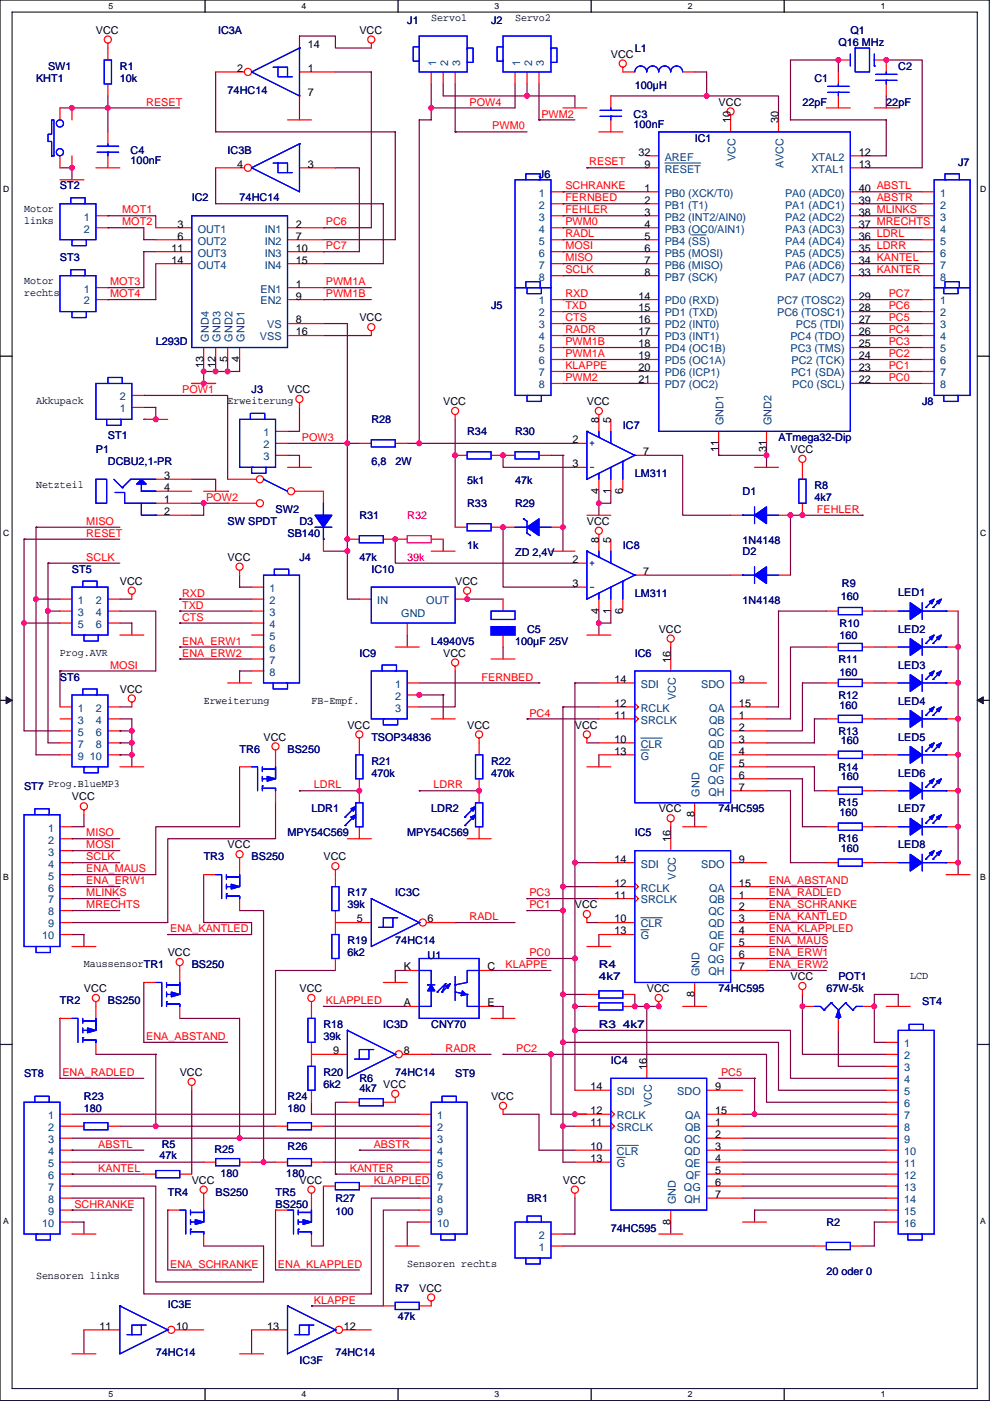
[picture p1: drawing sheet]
<svg xmlns="http://www.w3.org/2000/svg" width="210mm" height="297mm" viewBox="0 0 210 297" stroke-linecap="round" stroke-linejoin="round" font-family="sans-serif">
<defs><g id="words">
<g font-size="2.3" fill="#000080">
<text x="86.4" y="5.1">J1</text>
<text x="104.2" y="5.1">J2</text>
<text x="46.2" y="7.2">IC3A</text>
<text x="134.6" y="11">L1</text>
<text x="177.8" y="9.7">Q16 MHz</text>
<text x="180.4" y="7.2">Q1</text>
<text x="7.6" y="17.3">KHT1</text>
<text x="10.2" y="14.8">SW1</text>
<text x="25.4" y="14.8">R1</text>
<text x="25.4" y="17.3">10k</text>
<text x="172.7" y="17.3">C1</text>
<text x="190.5" y="14.8">C2</text>
<text x="48.3" y="19.9">74HC14</text>
<text x="134.6" y="18.8">100µH</text>
<text x="170.2" y="22.4">22pF</text>
<text x="188" y="22.4">22pF</text>
<text x="134.4" y="24.9">C3</text>
<text x="134.4" y="27.2">100nF</text>
<text x="27.7" y="32.6">C4</text>
<text x="27.7" y="34.8">100nF</text>
<text x="48.3" y="32.6">IC3B</text>
<text x="147.3" y="30">IC1</text>
<text x="203.2" y="35.1">J7</text>
<text x="12.7" y="40.2">ST2</text>
<text x="114.3" y="37.6">J6</text>
<text x="40.7" y="42.7">IC2</text>
<text x="50.8" y="42.7">74HC14</text>
<text x="12.7" y="55.4">ST3</text>
<text x="104.2" y="65.6">J5</text>
<text x="33" y="73.2">L293D</text>
<text x="53.4" y="83.4">J3</text>
<text x="78.8" y="89.7">R28</text>
<text x="195.6" y="85.9">J8</text>
<text x="22.9" y="93">ST1</text>
<text x="99.1" y="92.2">R34</text>
<text x="109.2" y="92.2">R30</text>
<text x="132.1" y="91">IC7</text>
<text x="165.1" y="93.5">ATmega32-Dip</text>
<text x="20.3" y="96.1">P1</text>
<text x="22.9" y="98.6">DCBU2,1-PR</text>
<text x="78.8" y="98.6">6,8</text>
<text x="83.9" y="98.6">2W</text>
<text x="134.6" y="101.1">LM311</text>
<text x="99.1" y="102.7">5k1</text>
<text x="99.1" y="107.5">R33</text>
<text x="109.2" y="102.7">47k</text>
<text x="109.2" y="107.5">R29</text>
<text x="157.5" y="104.9">D1</text>
<text x="172.7" y="103.7">R8</text>
<text x="172.7" y="106.2">4k7</text>
<text x="48.3" y="111.3">SW SPDT</text>
<text x="58.4" y="108.8">SW2</text>
<text x="61" y="113.8">SB140</text>
<text x="63.5" y="111.3">D3</text>
<text x="76.2" y="110">R31</text>
<text x="63.5" y="118.9">J4</text>
<text x="76.2" y="118.9">47k</text>
<text x="99.1" y="116.4">1k</text>
<text x="109.2" y="117.9">ZD 2,4V</text>
<text x="132.1" y="116.4">IC8</text>
<text x="157.5" y="117.6">D2</text>
<text x="157.5" y="115.4">1N4148</text>
<text x="15.3" y="121.5">ST5</text>
<text x="78.8" y="121.5">IC10</text>
<text x="178.6" y="124.5">R9</text>
<text x="134.6" y="126.5">LM311</text>
<text x="157.5" y="128.1">1N4148</text>
<text x="178.3" y="127.3">160</text>
<text x="190.5" y="126.3">LED1</text>
<text x="91.5" y="136.7">L4940V5</text>
<text x="109.2" y="136.7">100µF 25V</text>
<text x="111.8" y="134.2">C5</text>
<text x="178.1" y="132.9">R10</text>
<text x="178.1" y="135.4">160</text>
<text x="190.5" y="134.2">LED2</text>
<text x="76.2" y="139.2">IC9</text>
<text x="134.6" y="139.2">IC6</text>
<text x="177.8" y="140.5">R11</text>
<text x="178.1" y="143.3">160</text>
<text x="190.5" y="141.8">LED3</text>
<text x="12.7" y="144.3">ST6</text>
<text x="177.8" y="148.1">R12</text>
<text x="190.5" y="149.4">LED4</text>
<text x="177.8" y="155.7">R13</text>
<text x="178.1" y="150.4">160</text>
<text x="50.8" y="159.6">TR6</text>
<text x="61" y="159.6">BS250</text>
<text x="78.8" y="157">TSOP34836</text>
<text x="178.3" y="157.8">160</text>
<text x="190.5" y="157">LED5</text>
<text x="5.1" y="167.4">ST7 Prog.BlueMP3</text>
<text x="78.8" y="162.1">R21</text>
<text x="78.8" y="164.6">470k</text>
<text x="104.2" y="162.1">R22</text>
<text x="104.2" y="164.6">470k</text>
<text x="177.8" y="163.4">R14</text>
<text x="178.3" y="165.4">160</text>
<text x="190.5" y="164.6">LED6</text>
<text x="66.1" y="172.3">LDR1</text>
<text x="91.5" y="172.3">LDR2</text>
<text x="152.4" y="172.3">74HC595</text>
<text x="177.8" y="171">R15</text>
<text x="178.1" y="173">160</text>
<text x="190.5" y="172.3">LED7</text>
<text x="61" y="177.3">MPY54C569</text>
<text x="86.4" y="177.3">MPY54C569</text>
<text x="134.6" y="177.3">IC5</text>
<text x="177.8" y="178.6">R16</text>
<text x="190.5" y="179.9">LED8</text>
<text x="43.2" y="182.4">TR3</text>
<text x="53.4" y="182.4">BS250</text>
<text x="178.3" y="180.6">160</text>
<text x="73.7" y="190">R17</text>
<text x="83.8" y="190">IC3C</text>
<text x="73.7" y="192.6">39k</text>
<text x="73.7" y="200.2">R19</text>
<text x="73.7" y="202.7">6k2</text>
<text x="83.8" y="200.2">74HC14</text>
<text x="90.7" y="203.2">U1</text>
<text x="40.7" y="205.3">BS250</text>
<text x="127" y="205.3">R4</text>
<text x="127" y="207.8">4k7</text>
<text x="177.8" y="207.8">POT1</text>
<text x="12.7" y="212.9">TR2</text>
<text x="22.9" y="212.9">BS250</text>
<text x="152.4" y="210.4">74HC595</text>
<text x="175.3" y="210.4">67W-5k</text>
<text x="195.6" y="213.1">ST4</text>
<text x="68.6" y="218">R18</text>
<text x="68.6" y="220.5">39k</text>
<text x="81.3" y="218">IC3D</text>
<text x="91.5" y="218">CNY70</text>
<text x="127" y="218">R3 4k7</text>
<text x="129.6" y="225.6">IC4</text>
<text x="5.1" y="228.4">ST8</text>
<text x="17.8" y="233.2">R23</text>
<text x="61" y="233.2">R24</text>
<text x="68.6" y="228.1">R20</text>
<text x="68.6" y="230.7">6k2</text>
<text x="76.2" y="229.4">R6</text>
<text x="76.2" y="231.4">4k7</text>
<text x="83.8" y="228.1">74HC14</text>
<text x="96.5" y="228.4">ST9</text>
<text x="17.8" y="235.8">180</text>
<text x="61" y="235.8">180</text>
<text x="33.8" y="245.7">47k</text>
<text x="34.3" y="243.4">R5</text>
<text x="45.5" y="244.4">R25</text>
<text x="61" y="243.9">R26</text>
<text x="46.8" y="249.5">180</text>
<text x="60.7" y="249.5">180</text>
<text x="35.6" y="253.5">TR4</text>
<text x="45.7" y="253.5">BS250</text>
<text x="58.4" y="253.5">TR5</text>
<text x="58.4" y="256.1">BS250</text>
<text x="71.1" y="254.8">R27</text>
<text x="71.1" y="257.6">100</text>
<text x="111.8" y="254.8">BR1</text>
<text x="129.6" y="261.2">74HC595</text>
<text x="175.3" y="259.9">R2</text>
<text x="83.8" y="273.9">R7</text>
<text x="175.3" y="270.3">20 oder 0</text>
<text x="35.6" y="277.4">IC3E</text>
<text x="84.3" y="280">47k</text>
<text x="33" y="287.6">74HC14</text>
<text x="71.1" y="287.6">74HC14</text>
<text x="63.5" y="289.1">IC3F</text>
</g>
<g font-size="2.3">
<text x="91.5" y="4.4">Servo1</text>
<text x="109.2" y="4.4">Servo2</text>
<text x="20.3" y="7.2">VCC</text>
<text x="65.3" y="10.2">14</text>
<text x="76.2" y="7.2">VCC</text>
<text x="50.3" y="15.2">2</text>
<text x="65.3" y="15.2">1</text>
<text x="129.6" y="12.2">VCC</text>
<text x="65.3" y="20.3">7</text>
<text x="152.4" y="22.4">VCC</text>
<text x="154.9" y="26.2" transform="rotate(-90 154.9 26.2)">10</text>
<text x="165.1" y="26.2" transform="rotate(-90 165.1 26.2)">30</text>
<text x="50.3" y="35.6">4</text>
<text x="65.3" y="35.6">3</text>
<text x="135.4" y="33">32</text>
<text x="136.7" y="35.6">9</text>
<text x="182.1" y="33">12</text>
<text x="182.1" y="35.6">13</text>
<text x="136.7" y="40.6">1</text>
<text x="182.1" y="40.6">40 ABSTL</text>
<text x="5.1" y="45">Motor</text>
<text x="5.1" y="47.5">links</text>
<text x="136.7" y="43.2">2</text>
<text x="136.7" y="45.7">3</text>
<text x="182.1" y="45.7">38 MLINKS</text>
<text x="182.1" y="43.2">39 ABSTR</text>
<text x="36.3" y="53.3">11</text>
<text x="37.6" y="48.3">3</text>
<text x="37.6" y="50.8">6</text>
<text x="62.8" y="48.3">2</text>
<text x="62.8" y="50.8">7</text>
<text x="62.8" y="53.3">10</text>
<text x="136.7" y="50.8">5</text>
<text x="136.7" y="48.3">4</text>
<text x="136.7" y="53.3">6</text>
<text x="182.1" y="53.3">35 LDRR</text>
<text x="182.1" y="50.8">36 LDRL</text>
<text x="182.1" y="48.3">37 MRECHTS</text>
<text x="36.3" y="55.9">14</text>
<text x="62.8" y="55.9">15</text>
<text x="136.7" y="55.9">7</text>
<text x="136.7" y="58.4">8</text>
<text x="182.1" y="58.4">33 KANTER</text>
<text x="182.1" y="55.9">34 KANTEL</text>
<text x="5.1" y="60.3">Motor</text>
<text x="5.1" y="62.7">rechts</text>
<text x="62.8" y="61">1</text>
<text x="62.8" y="63.5">9</text>
<text x="135.4" y="63.5">14</text>
<text x="182.1" y="63.5">29</text>
<text x="62.8" y="71.1">16</text>
<text x="62.8" y="68.6">8</text>
<text x="76.2" y="68.1">VCC</text>
<text x="135.4" y="71.1">17</text>
<text x="135.4" y="66">15</text>
<text x="135.4" y="68.6">16</text>
<text x="182.1" y="68.6">27</text>
<text x="182.1" y="71.1">26</text>
<text x="182.1" y="66">28</text>
<text x="48.3" y="76.8" transform="rotate(-90 48.3 76.8)">5</text>
<text x="50.8" y="76.8" transform="rotate(-90 50.8 76.8)">4</text>
<text x="135.4" y="76.2">19</text>
<text x="135.4" y="73.7">18</text>
<text x="182.1" y="73.7">25</text>
<text x="182.1" y="76.2">24</text>
<text x="43.2" y="78" transform="rotate(-90 43.2 78)">13</text>
<text x="45.7" y="78" transform="rotate(-90 45.7 78)">12</text>
<text x="61" y="83.4">VCC</text>
<text x="135.4" y="81.3">21</text>
<text x="135.4" y="78.7">20</text>
<text x="182.1" y="78.7">23</text>
<text x="182.1" y="81.3">22</text>
<text x="7.6" y="85.7">Akkupack</text>
<text x="48.3" y="85.7">Erweiterung</text>
<text x="94" y="85.9">VCC</text>
<text x="124.5" y="85.9">VCC</text>
<text x="127" y="89.7" transform="rotate(-90 127 89.7)">8</text>
<text x="129.5" y="89.7" transform="rotate(-90 129.5 89.7)">5</text>
<text x="121.4" y="94">2</text>
<text x="152.4" y="95.8" transform="rotate(-90 152.4 95.8)">11</text>
<text x="162.6" y="95.8" transform="rotate(-90 162.6 95.8)">31</text>
<text x="34.8" y="101.6">3</text>
<text x="121.4" y="99.1">3</text>
<text x="136.4" y="96.5">7</text>
<text x="167.7" y="96.1">VCC</text>
<text x="7.6" y="103.4">Netzteil</text>
<text x="34.8" y="104.1">4</text>
<text x="34.8" y="106.7">1</text>
<text x="127" y="104.7" transform="rotate(-90 127 104.7)">4</text>
<text x="129.5" y="104.7" transform="rotate(-90 129.5 104.7)">1</text>
<text x="132.1" y="104.7" transform="rotate(-90 132.1 104.7)">6</text>
<text x="34.8" y="109.2">2</text>
<text x="124.5" y="111.3">VCC</text>
<text x="48.3" y="118.9">VCC</text>
<text x="121.4" y="119.4">2</text>
<text x="127" y="115.1" transform="rotate(-90 127 115.1)">8</text>
<text x="129.5" y="115.1" transform="rotate(-90 129.5 115.1)">5</text>
<text x="25.4" y="124">VCC</text>
<text x="96.5" y="124">VCC</text>
<text x="121.4" y="124.5">3</text>
<text x="136.4" y="121.9">7</text>
<text x="127" y="130.1" transform="rotate(-90 127 130.1)">4</text>
<text x="129.5" y="130.1" transform="rotate(-90 129.5 130.1)">1</text>
<text x="132.1" y="130.1" transform="rotate(-90 132.1 130.1)">6</text>
<text x="139.7" y="134.2">VCC</text>
<text x="12.7" y="139">Prog.AVR</text>
<text x="94" y="139.2">VCC</text>
<text x="142.2" y="140.5" transform="rotate(-90 142.2 140.5)">16</text>
<text x="25.4" y="146.9">VCC</text>
<text x="43.2" y="149.2">Erweiterung</text>
<text x="66.1" y="149.2">FB-Empf.</text>
<text x="130.3" y="144.8">14</text>
<text x="130.3" y="149.9">12</text>
<text x="156.7" y="149.9">15</text>
<text x="156.7" y="144.8">9</text>
<text x="73.7" y="154.5">VCC</text>
<text x="99.1" y="154.5">VCC</text>
<text x="121.9" y="154.5">VCC</text>
<text x="130.3" y="152.4">11</text>
<text x="156.7" y="152.4">1</text>
<text x="156.7" y="154.9">2</text>
<text x="55.9" y="157">VCC</text>
<text x="130.3" y="157.5">10</text>
<text x="130.3" y="160">13</text>
<text x="156.7" y="160">4</text>
<text x="156.7" y="157.5">3</text>
<text x="156.7" y="167.6">7</text>
<text x="156.7" y="165.1">6</text>
<text x="156.7" y="162.6">5</text>
<text x="15.3" y="169.7">VCC</text>
<text x="139.7" y="172.3">VCC</text>
<text x="147.3" y="173.3" transform="rotate(-90 147.3 173.3)">8</text>
<text x="48.3" y="179.9">VCC</text>
<text x="142.2" y="178.6" transform="rotate(-90 142.2 178.6)">16</text>
<text x="68.6" y="182.4">VCC</text>
<text x="130.3" y="182.9">14</text>
<text x="156.7" y="182.9">9</text>
<text x="130.3" y="190.5">11</text>
<text x="130.3" y="188">12</text>
<text x="156.7" y="188">15</text>
<text x="156.7" y="190.5">1</text>
<text x="75.7" y="195.6">5</text>
<text x="90.7" y="195.6">6</text>
<text x="121.9" y="192.6">VCC</text>
<text x="130.3" y="195.6">10</text>
<text x="156.7" y="193">2</text>
<text x="156.7" y="195.6">3</text>
<text x="35.6" y="202.7">VCC</text>
<text x="130.3" y="198.1">13</text>
<text x="156.7" y="198.1">4</text>
<text x="156.7" y="203.2">6</text>
<text x="156.7" y="200.7">5</text>
<text x="17.8" y="205">MaussensorTR1</text>
<text x="85.6" y="205.7">K</text>
<text x="103.4" y="205.7">C</text>
<text x="156.7" y="205.7">7</text>
<text x="167.7" y="207.8">VCC</text>
<text x="193.1" y="207.6">LCD</text>
<text x="17.8" y="210.4">VCC</text>
<text x="63.5" y="210.4">VCC</text>
<text x="85.6" y="213.4">A</text>
<text x="103.4" y="213.4">E</text>
<text x="137.2" y="210.4">VCC</text>
<text x="147.3" y="211.4" transform="rotate(-90 147.3 211.4)">8</text>
<text x="70.6" y="223.5">9</text>
<text x="85.6" y="223.5">8</text>
<text x="137.2" y="226.8" transform="rotate(-90 137.2 226.8)">16</text>
<text x="38.1" y="228.1">VCC</text>
<text x="81.3" y="230.7">VCC</text>
<text x="104.2" y="233.2">VCC</text>
<text x="125.2" y="231.1">14</text>
<text x="151.7" y="231.1">9</text>
<text x="125.2" y="238.8">11</text>
<text x="125.2" y="236.2">12</text>
<text x="151.7" y="236.2">15</text>
<text x="151.7" y="238.8">1</text>
<text x="125.2" y="243.8">10</text>
<text x="151.7" y="241.3">2</text>
<text x="151.7" y="243.8">3</text>
<text x="40.7" y="251">VCC</text>
<text x="63.5" y="251">VCC</text>
<text x="119.4" y="251">VCC</text>
<text x="125.2" y="246.4">13</text>
<text x="151.7" y="248.9">5</text>
<text x="151.7" y="246.4">4</text>
<text x="151.7" y="251.5">6</text>
<text x="151.7" y="254">7</text>
<text x="142.2" y="259.6" transform="rotate(-90 142.2 259.6)">8</text>
<text x="86.4" y="268.5">Sensoren rechts</text>
<text x="7.6" y="271.1">Sensoren links</text>
<text x="88.9" y="273.9">VCC</text>
<text x="21.1" y="281.9">11</text>
<text x="37.4" y="281.9">10</text>
<text x="56.7" y="281.9">13</text>
<text x="72.9" y="281.9">12</text>
</g>
<g font-size="2.3" fill="#004080">
<text x="92.5" y="14" transform="rotate(-90 92.5 14)">1</text>
<text x="95.1" y="14" transform="rotate(-90 95.1 14)">2</text>
<text x="97.6" y="14" transform="rotate(-90 97.6 14)">3</text>
<text x="110.3" y="14" transform="rotate(-90 110.3 14)">1</text>
<text x="112.8" y="14" transform="rotate(-90 112.8 14)">2</text>
<text x="115.4" y="14" transform="rotate(-90 115.4 14)">3</text>
<text x="141" y="34.1">AREF</text>
<text x="156" y="34.1" transform="rotate(-90 156 34.1)">VCC</text>
<text x="166.2" y="35.7" transform="rotate(-90 166.2 35.7)">AVCC</text>
<text x="172.1" y="34.1">XTAL2</text>
<text x="114.3" y="41.7">1</text>
<text x="141" y="41.7">PB0 (XCK/T0)</text>
<text x="141" y="36.6">RESET</text>
<text x="166.5" y="41.7">PA0 (ADC0)</text>
<text x="172.1" y="36.6">XTAL1</text>
<text x="199.4" y="41.7">1</text>
<text x="17.8" y="46.8">1</text>
<text x="114.3" y="44.2">2</text>
<text x="114.3" y="46.8">3</text>
<text x="141" y="44.2">PB1 (T1)</text>
<text x="141" y="46.8">PB2 (INT2/AIN0)</text>
<text x="166.5" y="46.8">PA2 (ADC2)</text>
<text x="166.5" y="44.2">PA1 (ADC1)</text>
<text x="199.4" y="44.2">2</text>
<text x="199.4" y="46.8">3</text>
<text x="17.8" y="49.3">2</text>
<text x="41.9" y="49.3">OUT1</text>
<text x="41.9" y="51.9">OUT2</text>
<text x="56.2" y="49.3">IN1</text>
<text x="56.2" y="51.9">IN2</text>
<text x="114.3" y="49.3">4</text>
<text x="114.3" y="51.9">5</text>
<text x="141" y="49.3">PB3 (OC0/AIN1)</text>
<text x="141" y="51.9">PB4 (SS)</text>
<text x="166.5" y="51.9">PA4 (ADC4)</text>
<text x="166.5" y="49.3">PA3 (ADC3)</text>
<text x="199.4" y="49.3">4</text>
<text x="199.4" y="51.9">5</text>
<text x="41.9" y="54.4">OUT3</text>
<text x="41.9" y="56.9">OUT4</text>
<text x="56.2" y="54.4">IN3</text>
<text x="56.2" y="56.9">IN4</text>
<text x="114.3" y="54.4">6</text>
<text x="114.3" y="56.9">7</text>
<text x="114.3" y="59.5">8</text>
<text x="141" y="54.4">PB5 (MOSI)</text>
<text x="141" y="56.9">PB6 (MISO)</text>
<text x="141" y="59.5">PB7 (SCK)</text>
<text x="166.5" y="59.5">PA7 (ADC7)</text>
<text x="166.5" y="56.9">PA6 (ADC6)</text>
<text x="166.5" y="54.4">PA5 (ADC5)</text>
<text x="199.4" y="54.4">6</text>
<text x="199.4" y="56.9">7</text>
<text x="199.4" y="59.5">8</text>
<text x="17.8" y="62">1</text>
<text x="17.8" y="64.6">2</text>
<text x="55.3" y="62">EN1</text>
<text x="55.3" y="64.6">EN2</text>
<text x="114.3" y="64.6">1</text>
<text x="141" y="64.6">PD0 (RXD)</text>
<text x="164.8" y="64.6">PC7 (TOSC2)</text>
<text x="199.4" y="64.6">1</text>
<text x="56.7" y="69.6">VS</text>
<text x="114.3" y="67.1">2</text>
<text x="114.3" y="69.6">3</text>
<text x="141" y="67.1">PD1 (TXD)</text>
<text x="141" y="69.6">PD2 (INT0)</text>
<text x="164.8" y="67.1">PC6 (TOSC1)</text>
<text x="168.8" y="69.6">PC5 (TDI)</text>
<text x="199.4" y="67.1">2</text>
<text x="199.4" y="69.6">3</text>
<text x="44.3" y="72.4" transform="rotate(-90 44.3 72.4)">GND4</text>
<text x="46.8" y="72.4" transform="rotate(-90 46.8 72.4)">GND3</text>
<text x="49.3" y="72.4" transform="rotate(-90 49.3 72.4)">GND2</text>
<text x="51.9" y="72.4" transform="rotate(-90 51.9 72.4)">GND1</text>
<text x="55.1" y="72.2">VSS</text>
<text x="114.3" y="72.2">4</text>
<text x="114.3" y="74.7">5</text>
<text x="114.3" y="77.3">6</text>
<text x="141" y="77.3">PD5 (OC1A)</text>
<text x="141" y="74.7">PD4 (OC1B)</text>
<text x="141" y="72.2">PD3 (INT1)</text>
<text x="167.6" y="72.2">PC4 (TDO)</text>
<text x="167.7" y="74.7">PC3 (TMS)</text>
<text x="167.9" y="77.3">PC2 (TCK)</text>
<text x="199.4" y="72.2">4</text>
<text x="199.4" y="74.7">5</text>
<text x="199.4" y="77.3">6</text>
<text x="114.3" y="79.8">7</text>
<text x="114.3" y="82.3">8</text>
<text x="141" y="82.3">PD7 (OC2)</text>
<text x="141" y="79.8">PD6 (ICP1)</text>
<text x="167.8" y="79.8">PC1 (SDA)</text>
<text x="168" y="82.3">PC0 (SCL)</text>
<text x="199.4" y="79.8">7</text>
<text x="199.4" y="82.3">8</text>
<text x="25.4" y="87.4">1</text>
<text x="25.4" y="84.9">2</text>
<text x="55.9" y="92.5">1</text>
<text x="55.9" y="95">2</text>
<text x="153.5" y="90.2" transform="rotate(-90 153.5 90.2)">GND1</text>
<text x="163.6" y="90.2" transform="rotate(-90 163.6 90.2)">GND2</text>
<text x="55.9" y="97.6">3</text>
<text x="57.2" y="125.5">1</text>
<text x="16.5" y="128.1">1</text>
<text x="16.5" y="130.6">3</text>
<text x="20.3" y="128.1">2</text>
<text x="20.3" y="130.6">4</text>
<text x="57.2" y="128.1">2</text>
<text x="57.2" y="130.6">3</text>
<text x="80" y="128.1">IN</text>
<text x="85.1" y="130.8">GND</text>
<text x="90.4" y="128.1">OUT</text>
<text x="16.5" y="133.1">5</text>
<text x="20.3" y="133.1">6</text>
<text x="57.2" y="133.1">4</text>
<text x="57.2" y="135.7">5</text>
<text x="57.2" y="138.2">6</text>
<text x="57.2" y="140.8">7</text>
<text x="57.2" y="143.3">8</text>
<text x="83.8" y="145.8">1</text>
<text x="83.8" y="148.4">2</text>
<text x="135.9" y="145.8">SDI</text>
<text x="143.3" y="148.4" transform="rotate(-90 143.3 148.4)">VCC</text>
<text x="148.7" y="145.8">SDO</text>
<text x="16.5" y="150.9">1</text>
<text x="16.5" y="153.5">3</text>
<text x="16.5" y="156">5</text>
<text x="20.3" y="150.9">2</text>
<text x="20.3" y="153.5">4</text>
<text x="20.3" y="156">6</text>
<text x="83.8" y="150.9">3</text>
<text x="135.9" y="153.5">SRCLK</text>
<text x="135.9" y="150.9">RCLK</text>
<text x="150.3" y="156">QC</text>
<text x="150.4" y="150.9">QA</text>
<text x="150.4" y="153.5">QB</text>
<text x="16.5" y="158.5">7</text>
<text x="16.5" y="161.1">9</text>
<text x="19.1" y="161.1">10</text>
<text x="20.3" y="158.5">8</text>
<text x="135.9" y="158.5">CLR</text>
<text x="135.9" y="161.1">G</text>
<text x="150.3" y="158.5">QD</text>
<text x="150.4" y="161.1">QE</text>
<text x="150.1" y="166.2">QG</text>
<text x="150.5" y="163.6">QF</text>
<text x="148.4" y="168.9" transform="rotate(-90 148.4 168.9)">GND</text>
<text x="150.3" y="168.7">QH</text>
<text x="10.2" y="176.3">1</text>
<text x="10.2" y="178.9">2</text>
<text x="10.2" y="181.4">3</text>
<text x="10.2" y="183.9">4</text>
<text x="135.9" y="183.9">SDI</text>
<text x="148.7" y="183.9">SDO</text>
<text x="10.2" y="186.5">5</text>
<text x="10.2" y="189">6</text>
<text x="10.2" y="191.6">7</text>
<text x="135.9" y="191.6">SRCLK</text>
<text x="135.9" y="189">RCLK</text>
<text x="143.3" y="186.5" transform="rotate(-90 143.3 186.5)">VCC</text>
<text x="150.4" y="189">QA</text>
<text x="150.4" y="191.6">QB</text>
<text x="10.2" y="194.1">8</text>
<text x="10.2" y="196.6">9</text>
<text x="135.9" y="196.6">CLR</text>
<text x="150.3" y="194.1">QC</text>
<text x="150.3" y="196.6">QD</text>
<text x="8.9" y="199.2">10</text>
<text x="135.9" y="199.2">G</text>
<text x="150.4" y="199.2">QE</text>
<text x="150.5" y="201.7">QF</text>
<text x="148.4" y="207" transform="rotate(-90 148.4 207)">GND</text>
<text x="150.1" y="204.3">QG</text>
<text x="150.3" y="206.8">QH</text>
<text x="191.8" y="222">1</text>
<text x="191.8" y="224.6">2</text>
<text x="191.8" y="227.1">3</text>
<text x="130.8" y="232.2">SDI</text>
<text x="143.7" y="232.2">SDO</text>
<text x="191.8" y="229.7">4</text>
<text x="191.8" y="232.2">5</text>
<text x="10.2" y="237.3">1</text>
<text x="10.2" y="239.8">2</text>
<text x="92.7" y="237.3">1</text>
<text x="92.7" y="239.8">2</text>
<text x="130.8" y="239.8">SRCLK</text>
<text x="130.8" y="237.3">RCLK</text>
<text x="138.2" y="234.8" transform="rotate(-90 138.2 234.8)">VCC</text>
<text x="145.3" y="237.3">QA</text>
<text x="145.3" y="239.8">QB</text>
<text x="191.8" y="234.7">6</text>
<text x="191.8" y="237.3">7</text>
<text x="191.8" y="239.8">8</text>
<text x="10.2" y="242.4">3</text>
<text x="10.2" y="244.9">4</text>
<text x="92.7" y="242.4">3</text>
<text x="92.7" y="244.9">4</text>
<text x="130.8" y="244.9">CLR</text>
<text x="145.2" y="242.4">QC</text>
<text x="145.2" y="244.9">QD</text>
<text x="191.8" y="242.4">9</text>
<text x="191.8" y="244.9">10</text>
<text x="10.2" y="247.4">5</text>
<text x="10.2" y="250">6</text>
<text x="92.7" y="247.4">5</text>
<text x="92.7" y="250">6</text>
<text x="130.8" y="247.4">G</text>
<text x="145.3" y="247.4">QE</text>
<text x="145.4" y="250">QF</text>
<text x="191.8" y="247.4">11</text>
<text x="191.8" y="250">12</text>
<text x="10.2" y="252.5">7</text>
<text x="10.2" y="255.1">8</text>
<text x="10.2" y="257.6">9</text>
<text x="92.7" y="252.5">7</text>
<text x="92.7" y="255.1">8</text>
<text x="92.7" y="257.6">9</text>
<text x="143.3" y="255.3" transform="rotate(-90 143.3 255.3)">GND</text>
<text x="145.1" y="252.5">QG</text>
<text x="145.2" y="255.1">QH</text>
<text x="191.8" y="252.5">13</text>
<text x="191.8" y="255.1">14</text>
<text x="191.8" y="257.6">15</text>
<text x="8.9" y="260.1">10</text>
<text x="92.7" y="260.1">10</text>
<text x="114.3" y="262.7">2</text>
<text x="191.8" y="260.1">16</text>
<text x="114.3" y="265.2">1</text>
</g>
<g font-size="2.3" fill="#f00">
<text x="31" y="22.4">RESET</text>
<text x="99.6" y="22.4">POW4</text>
<text x="104.4" y="27.5">PWM0</text>
<text x="114.8" y="24.9">PWM2</text>
<text x="125" y="35.1">RESET</text>
<text x="119.9" y="40.2">SCHRANKE</text>
<text x="25.9" y="45.2">MOT1</text>
<text x="25.9" y="47.8">MOT2</text>
<text x="69.1" y="47.8">PC6</text>
<text x="119.9" y="42.7">FERNBED</text>
<text x="119.9" y="45.2">FEHLER</text>
<text x="119.9" y="47.8">PWM0</text>
<text x="69.1" y="52.9">PC7</text>
<text x="119.9" y="52.9">MOSI</text>
<text x="119.9" y="50.3">RADL</text>
<text x="119.9" y="55.4">MISO</text>
<text x="119.9" y="57.9">SCLK</text>
<text x="23.4" y="63">MOT4</text>
<text x="23.4" y="60.5">MOT3</text>
<text x="69.1" y="60.5">PWM1A</text>
<text x="69.1" y="63">PWM1B</text>
<text x="119.9" y="63">RXD</text>
<text x="119.9" y="65.6">TXD</text>
<text x="188.5" y="63">PC7</text>
<text x="188.5" y="65.6">PC6</text>
<text x="119.9" y="68.1">CTS</text>
<text x="119.9" y="70.6">RADR</text>
<text x="188.5" y="70.6">PC4</text>
<text x="188.5" y="68.1">PC5</text>
<text x="119.9" y="73.2">PWM1B</text>
<text x="119.9" y="75.7">PWM1A</text>
<text x="188.5" y="75.7">PC2</text>
<text x="188.5" y="73.2">PC3</text>
<text x="38.6" y="83.3">POW1</text>
<text x="119.9" y="78.3">KLAPPE</text>
<text x="119.9" y="80.8">PWM2</text>
<text x="188.5" y="78.3">PC1</text>
<text x="188.5" y="80.8">PC0</text>
<text x="64" y="93.5">POW3</text>
<text x="43.7" y="106.2">POW2</text>
<text x="18.3" y="113.8">RESET</text>
<text x="18.3" y="111.3">MISO</text>
<text x="173.2" y="108.7">FEHLER</text>
<text x="18.3" y="118.9">SCLK</text>
<text x="38.6" y="126.5">RXD</text>
<text x="38.6" y="129.1">TXD</text>
<text x="38.6" y="131.6">CTS</text>
<text x="38.6" y="136.7">ENA_ERW1</text>
<text x="23.4" y="141.8">MOSI</text>
<text x="38.6" y="139.2">ENA_ERW2</text>
<text x="102.1" y="144.3">FERNBED</text>
<text x="112.3" y="151.9">PC4</text>
<text x="66.6" y="167.2">LDRL</text>
<text x="92" y="167.2">LDRR</text>
<text x="18.3" y="177.3">MISO</text>
<text x="18.3" y="179.9">MOSI</text>
<text x="18.3" y="182.4">SCLK</text>
<text x="18.3" y="184.9">ENA_MAUS</text>
<text x="18.3" y="187.5">ENA_ERW1</text>
<text x="18.3" y="190">MLINKS</text>
<text x="112.3" y="190">PC3</text>
<text x="163.1" y="187.5">ENA_ABSTAND</text>
<text x="163.1" y="190">ENA_RADLED</text>
<text x="18.3" y="192.6">MRECHTS</text>
<text x="36.1" y="197.6">ENA_KANTLED</text>
<text x="99.6" y="195.1">RADL</text>
<text x="112.3" y="192.6">PC1</text>
<text x="163.1" y="192.6">ENA_SCHRANKE</text>
<text x="163.1" y="195.1">ENA_KANTLED</text>
<text x="163.1" y="197.6">ENA_KLAPPLED</text>
<text x="112.3" y="202.7">PC0</text>
<text x="163.1" y="200.2">ENA_MAUS</text>
<text x="163.1" y="202.7">ENA_ERW1</text>
<text x="107.2" y="205.3">KLAPPE</text>
<text x="163.1" y="205.3">ENA_ERW2</text>
<text x="69.1" y="212.9">KLAPPLED</text>
<text x="31" y="220.5">ENA_ABSTAND</text>
<text x="94.5" y="223">RADR</text>
<text x="109.5" y="223">PC2</text>
<text x="13.2" y="228.1">ENA_RADLED</text>
<text x="152.9" y="228.1">PC5</text>
<text x="20.8" y="243.4">ABSTL</text>
<text x="79.3" y="243.4">ABSTR</text>
<text x="20.8" y="248.4">KANTEL</text>
<text x="74.2" y="248.4">KANTER</text>
<text x="79.3" y="251">KLAPPLED</text>
<text x="15.8" y="256.1">SCHRANKE</text>
<text x="36.1" y="268.8">ENA_SCHRANKE</text>
<text x="58.9" y="268.8">ENA_KLAPPLED</text>
<text x="66.6" y="276.4">KLAPPE</text>
</g>
<g font-size="2.3" fill="#00f">
<text x="125" y="94.6">+</text>
<text x="125" y="99.6">-</text>
<text x="125" y="120">+</text>
<text x="125" y="125">-</text>
</g>
<g font-size="2.3" fill="#f0f">
<text x="86.4" y="110">R32</text>
<text x="86.4" y="118.9">39k</text>
</g>
<g font-size="1.8">
<text x="23" y="1.9">5</text>
<text x="64" y="1.9">4</text>
<text x="104.9" y="1.9">3</text>
<text x="145.9" y="1.9">2</text>
<text x="186.8" y="1.9">1</text>
<text x=".7" y="40.7">D</text>
<text x="207.9" y="40.7">D</text>
<text x=".7" y="113.6">C</text>
<text x="207.9" y="113.6">C</text>
<text x=".7" y="186.6">B</text>
<text x="207.9" y="186.6">B</text>
<text x=".7" y="259.5">A</text>
<text x="207.9" y="259.5">A</text>
<text x="23" y="296.3">5</text>
<text x="64" y="296.3">4</text>
<text x="104.9" y="296.3">3</text>
<text x="145.9" y="296.3">2</text>
<text x="186.8" y="296.3">1</text>
</g>
</g></defs>
<path d="M0 0h209.8v296.9h-209.8zM2.6 2.6h204.7v291.8h-204.7z" fill="none" stroke="#000" stroke-width=".21"/>
<g fill="#fff">
<path d="M23 .3h1v2h-1z"/>
<path d="M23 294.7h1v2h-1z"/>
</g>
<path d="M43.5 0v2.6M43.5 294.4v2.5" fill="none" stroke="#000" stroke-width=".25"/>
<g fill="#fff">
<path d="M64 .3h1v2h-1z"/>
<path d="M64 294.7h1v2h-1z"/>
</g>
<path d="M84.4 0v2.6M84.4 294.4v2.5" fill="none" stroke="#000" stroke-width=".25"/>
<g fill="#fff">
<path d="M104.9 .3h1v2h-1z"/>
<path d="M104.9 294.7h1v2h-1z"/>
</g>
<path d="M125.4 0v2.6M125.4 294.4v2.5" fill="none" stroke="#000" stroke-width=".25"/>
<g fill="#fff">
<path d="M145.9 .3h1v2h-1z"/>
<path d="M145.9 294.7h1v2h-1z"/>
</g>
<path d="M166.3 0v2.6M166.3 294.4v2.5" fill="none" stroke="#000" stroke-width=".25"/>
<g fill="#fff">
<path d="M186.8 .3h1v2h-1z"/>
<path d="M186.8 294.7h1v2h-1z"/>
<path d="M.7 39h1.2v2.1h-1.2z"/>
<path d="M207.9 39h1.3v2.1h-1.3z"/>
<path d="M.7 112h1.2v2h-1.2z"/>
<path d="M207.9 112h1.3v2h-1.3z"/>
</g>
<path d="M0 75.5h2.6M207.3 75.5h2.5" fill="none" stroke="#000" stroke-width=".25"/>
<g fill="#fff">
<path d="M.7 185h1.2v2h-1.2z"/>
<path d="M207.9 185h1.2v2h-1.2z"/>
</g>
<path d="M0 148.5h2.6M207.3 148.5h2.5" fill="none" stroke="#000" stroke-width=".25"/>
<path d="M1.3 147.7l1.3 .8-1.3 .7zM207.3 148.5l1.3-.8v1.5z" fill="#000" stroke="#000" stroke-width=".21"/>
<g fill="#fff">
<path d="M.7 257.9h1.2v2h-1.2z"/>
<path d="M207.9 257.9h1.2v2h-1.2z"/>
</g>
<path d="M0 221.4h2.6M207.3 221.4h2.5" fill="none" stroke="#000" stroke-width=".25"/>
<g fill="none" stroke="#800040" stroke-width=".25">
<path d="M45.7 15.3v12.7h38.1v22.8h-15.2M63.5 10.2v-2.6h7.6v2.6h7.7M71.1 15.3h7.7v33h-10.2M91.5 17.8v5.1M94 17.8v2.5h17.8M96.5 17.8v10.2M109.2 17.8v5.1h-17.7M111.8 17.8v2.5M114.3 17.8v7.6M147.3 15.3h2.6v5M177.8 12.7h-10.1v12.7h20.3v7.6h-5.1M177.8 12.7h.1"/>
<path d="M177.8 12.7v2.6M188 12.7h7.6v22.9h-12.7M188 12.7h.1M12.7 35.6h2.6M12.7 22.9h2.6M15.3 22.9h.1M15.3 35.6h.1M15.3 22.9h22.8M15.3 35.6v2.5M22.9 22.9h.1M22.9 20.3v2.6M22.9 22.9v5.1"/>
<path d="M45.7 35.6v7.6h35.6v12.7h-12.7M63.5 20.3v5.1M71.1 35.6h5.1v17.8h-7.6M91.5 22.9h.1M91.5 22.9v2.5h-2.6v68.6M96.5 28h.1M96.5 28h15.3M111.8 20.3h.1M111.8 20.3h10.1v2.6M114.3 25.4h.1M114.3 25.4h7.6M124.5 35.6h.1"/>
<path d="M124.5 35.6h12.7M129.6 20.3h20.3M149.9 20.3h15.2v5.1M149.9 20.3h.1M188 20.3v2.6M22.9 45.7h10.1v2.6M22.9 45.7h.1M22.9 48.3h.1M22.9 48.3h7.6v2.5h2.5M33 55.9v7.6h-10.1M33 53.4h-2.5v7.6h-7.6M68.6 53.4h.1"/>
<path d="M68.6 48.3h.1M119.4 53.4h.1M119.4 55.9h.1M119.4 58.4h.1M119.4 40.7h.1M119.4 43.2h.1M119.4 45.7h.1M119.4 48.3h.1M119.4 50.8h.1M119.4 45.7h17.8M119.4 53.4h17.8M119.4 48.3h17.8"/>
<path d="M119.4 40.7h17.8M119.4 43.2h17.8M119.4 50.8h17.8M119.4 55.9h17.8M119.4 58.4h17.8M182.9 45.7h.1M182.9 40.7h.1M182.9 43.2h.1M182.9 48.3h.1M182.9 50.8h.1M182.9 53.4h.1M182.9 55.9h.1"/>
<path d="M182.9 58.4h.1M182.9 45.7h12.7M182.9 53.4h12.7M182.9 48.3h12.7M182.9 40.7h12.7M182.9 43.2h12.7M182.9 50.8h12.7M182.9 55.9h12.7M182.9 58.4h12.7M22.9 63.5h.1M22.9 61h.1M43.2 78.8h.1"/>
<path d="M43.2 76.2v2.6M43.2 78.8v2.5M43.2 78.8h5.1M45.7 76.2v2.6M45.7 78.8h.1M48.3 76.2v2.6M50.8 76.2v2.6h-2.5M68.6 68.6h5.1v25.4M68.6 71.1h10.2M68.6 61h.1M68.6 63.5h.1M68.6 63.5h10.2"/>
<path d="M68.6 61h10.2M119.4 63.5h.1M119.4 66.1h.1M119.4 68.6h.1M119.4 71.1h.1M119.4 73.7h.1M119.4 76.2h.1M119.4 78.8h.1M119.4 76.2h17.8M119.4 78.8h17.8M119.4 63.5h17.8M119.4 66.1h17.8"/>
<path d="M119.4 68.6h17.8M119.4 71.1h17.8M119.4 73.7h17.8M182.9 76.2h.1M182.9 63.5h.1M182.9 71.1h.1M182.9 73.7h.1M182.9 66.1h.1M182.9 68.6h.1M182.9 78.8h.1M182.9 76.2h12.7M182.9 78.8h12.7"/>
<path d="M182.9 63.5h12.7M182.9 66.1h12.7M182.9 68.6h12.7M182.9 71.1h12.7M182.9 73.7h12.7M30.5 83.8h17.8v17.8M30.5 83.8h.1M30.5 88.9h.1M30.5 86.4h2.5v2.5h-2.5M61 96.5h2.5v2.6M61 94h12.7M63.5 86.4v5.1h-2.5"/>
<path d="M73.7 94h.1M73.7 94h2.5M73.7 94v22.9M86.4 94h2.5M88.9 94h.1M88.9 94h33M96.5 96.5h.1M96.5 88.9v7.6M96.5 96.5v15.3M106.7 96.5v2.6h15.2M106.7 96.5h.1M116.9 96.5h2.5"/>
<path d="M119.4 81.3h.1M119.4 96.5v15.3M119.4 96.5h.1M119.4 81.3h17.8M137.2 96.5h7.6v12.7h10.2M152.4 94v2.5M152.4 96.5h.1M152.4 96.5h10.2M162.6 96.5v2.6M162.6 94v2.5M182.9 81.3h.1M182.9 81.3h12.7"/>
<path d="M5.1 114.3v17.8M5.1 114.3h.1M5.1 114.3h20.3M7.6 111.8v15.2M7.6 111.8h.1M7.6 111.8h17.8M10.2 119.4v10.2M10.2 119.4h.1M10.2 119.4h15.2M40.7 106.7h2.5M40.7 101.6h5v2.6M43.2 106.7v2.5h-2.5"/>
<path d="M43.2 106.7h5.1M48.3 106.7h.1M68.6 116.9h5.1M73.7 116.9v10.1h2.5M73.7 116.9h.1M73.7 114.3h.1M83.8 114.3v5.1h38.1M83.8 114.3h.1M94 114.3v2.6M106.7 111.8v12.7h15.2M106.7 111.8h.1M119.4 111.8h.1"/>
<path d="M119.4 111.8v5.1M127 104.2v2.5M127 106.7h.1M127 106.7v2.5M129.6 104.2v2.5h-2.6M167.7 109.2h.1M167.7 109.2v12.7M167.7 109.2h15.2M170.2 109.2h.1M182.9 109.2h.1M5.1 132.1h.1M5.1 132.1h7.6"/>
<path d="M5.1 132.1v22.9h7.6M7.6 127h.1M7.6 127h5.1M7.6 127v33h5.1M10.2 129.6h.1M10.2 129.6h2.5M10.2 129.6v27.9h2.5M25.4 129.6h7.6v12.7h-20.3M25.4 127h2.6M25.4 132.1h2.6v2.5M38.1 127h.1M38.1 129.6h.1"/>
<path d="M38.1 132.1h.1M38.1 137.2h.1M38.1 139.7h.1M38.1 127h15.3M38.1 129.6h15.3M38.1 132.1h15.3M38.1 137.2h15.3M38.1 139.7h15.3M50.8 121.9v2.6h2.6M86.4 134.6v2.6M99.1 127h.1M99.1 127h7.6"/>
<path d="M106.7 137.2v2.5M127 132.1h.1M127 132.1v2.5M127 129.6v2.5M129.6 129.6v2.5h-2.6M137.2 121.9h17.8M142.3 137.2v2.5M175.3 129.6h-10.2v20.3h-2.5M175.3 137.2h-7.6v15.2h-5.1M185.4 129.6h2.6M185.4 137.2h2.6M203.2 129.6v7.6"/>
<path d="M203.2 137.2h.1M203.2 137.2v48.2M12.7 142.3v7.6M12.7 142.3h.1M25.4 149.9h2.6M25.4 152.4h2.6v5.1M25.4 155h.1M25.4 157.5h.1M25.4 155h2.6M25.4 157.5h2.6M28 157.5v2.5M53.4 142.3h-2.6v2.5"/>
<path d="M88.9 147.3h5.1M88.9 144.8h25.4M94 147.3h.1M94 147.3v5.1M96.5 142.3v7.6h-7.6M111.8 152.4h.1M111.8 152.4h15.2M114.3 144.8h.1M119.4 149.9h.1M119.4 149.9h7.6M119.4 149.9v38.1M121.9 144.8h.1"/>
<path d="M121.9 144.8h5.1M121.9 144.8v38.1M124.5 157.5h2.5M175.3 144.8h-5.1v10.2h-7.6M175.3 152.4h-2.6v5.1h-10.1M185.4 144.8h2.6M185.4 152.4h2.6M203.2 152.4h.1M203.2 144.8h.1M15.3 177.8h.1M15.3 177.8h10.1M17.8 172.7v2.6h-2.5"/>
<path d="M25.4 160h.1M25.4 160h2.6M28 160v2.6M50.8 162.6v12.7h-17.8v10.1h-17.7M58.4 170.2v7.6h-22.8v17.8h-20.3M63.5 167.7h.1M63.5 167.7h12.7M88.9 167.7h.1M88.9 167.7h12.7M127 160v2.6M142.3 175.3v2.5M147.3 172.7v2.6"/>
<path d="M162.6 160h12.7M162.6 162.6h10.1v5.1h2.6M162.6 165.1h7.6v10.2h5.1M162.6 167.7h5.1v15.2h7.6M185.4 160h2.6M185.4 167.7h2.6M185.4 175.3h2.6M203.2 167.7h.1M203.2 160h.1M203.2 175.3h.1M15.3 198.1h2.5v2.6M15.3 180.4h.1"/>
<path d="M15.3 182.9h.1M15.3 185.4h.1M15.3 188h.1M15.3 190.5h.1M15.3 193.1h.1M15.3 180.4h10.1M15.3 182.9h10.1M15.3 188h10.1M15.3 190.5h10.1M15.3 193.1h10.1M35.6 198.1h.1M43.2 185.4v10.2h10.2v2.5h-17.8"/>
<path d="M50.8 193.1h5.1v53.3M96.5 195.6h.1M96.5 195.6h12.7M111.8 190.5h.1M111.8 193.1h.1M111.8 190.5h15.2M111.8 193.1h7.6M119.4 188h7.6M119.4 193.1v17.7h5.1M119.4 193.1h.1M119.4 188v5.1M121.9 182.9h5.1"/>
<path d="M121.9 182.9v20.3M124.5 195.6h2.5M127 198.1v2.6M162.6 188h.1M162.6 190.5h.1M162.6 193.1h.1M162.6 195.6h.1M162.6 198.1h.1M162.6 188h12.7M162.6 190.5h12.7M162.6 193.1h12.7M162.6 195.6h12.7"/>
<path d="M162.6 198.1h12.7M185.4 182.9h2.6M203.2 182.9h.1M12.7 215.9h.1M12.7 215.9v12.7h17.8M30.5 208.3h.1M30.5 208.3v12.7h17.8M38.1 215.9h12.7v25.4M68.6 213.4h.1M68.6 213.4h17.8M71.1 205.8h-12.7v30.4h-43.1M86.4 205.8h-2.6v2.5"/>
<path d="M104.2 205.8h.1M104.2 213.4h2.5v2.5M104.2 205.8h12.7M111.8 203.2h.1M111.8 203.2h10.1M119.4 210.8h.1M119.4 210.8v10.2M121.9 218.5h45.8v10.1h20.3M121.9 218.5h.1M121.9 213.4h.1M121.9 203.2h.1M121.9 213.4h2.6"/>
<path d="M121.9 203.2v28M134.6 210.8v2.6M134.6 213.4h.1M134.6 213.4h5.1M137.2 213.4h.1M137.2 213.4v12.7M147.3 210.8v2.6M162.6 200.7h.1M162.6 203.2h.1M162.6 205.8h.1M162.6 200.7h12.7M162.6 203.2h12.7"/>
<path d="M162.6 205.8h12.7M170.2 213.4v10.1h17.8M170.2 213.4h.1M170.2 210.8v2.6M177.8 218.5v7.6h10.2M185.4 213.4v7.6h2.6M185.4 213.4h.1M185.4 213.4v-2.6h5.1v2.6M20.3 223.5h12.7M25.4 238.8h33M33 223.5h.1M33 223.5v15.3"/>
<path d="M40.7 231.2v17.7M66.1 233.7v2.5h22.8M68.6 238.8h20.3M73.7 233.7h-2.6v15.2M91.5 223.5h.1M91.5 223.5h12.7M106.7 236.2h7.6v7.7h7.6M106.7 223.5h.1M106.7 223.5h10.2M116.9 223.5h45.7v10.2h25.4M116.9 223.5h.1M116.9 223.5v12.7h5"/>
<path d="M119.4 221h45.7v10.2h22.9M119.4 221v17.8M119.4 238.8h.1M119.4 238.8v7.6h2.5M119.4 238.8h2.5M121.9 236.2h.1M121.9 236.2h2.6M152.4 228.6h7.6M157.5 238.8h30.5M157.5 236.2h2.5M160 236.2h.1M160 228.6v7.6"/>
<path d="M160 228.6h.1M160 236.2h28M15.3 243.9h.1M15.3 248.9h.1M15.3 259.1h2.5v2.5M15.3 251.5h17.7v20.3h22.9v-7.6h-12.7M15.3 256.6h.1M15.3 241.3h35.5M15.3 254h15.2v20.3h48.3v-20.3h10.1M15.3 246.4h27.9M15.3 243.9h15.2M15.3 248.9h15.2"/>
<path d="M15.3 256.6h12.7M35.6 256.6h.1M35.6 256.6v12.7h17.8M50.8 241.3h.1M50.8 241.3h38.1M53.4 246.4h2.5M55.9 246.4h.1M55.9 246.4h2.5M58.4 256.6h.1M58.4 256.6v12.7h17.8M68.6 251.5v12.7h-2.5M68.6 246.4h20.3"/>
<path d="M71.1 248.9h.1M71.1 248.9h17.8M76.2 243.9h.1M76.2 243.9h12.7M78.8 251.5h10.1M88.9 259.1h-2.5v5.1M88.9 256.6h-7.6v20.3h-15.2M88.9 251.5h.1M121.9 254v7.6h-2.5M142.3 259.1v2.5M157.5 241.3h30.5M157.5 243.9h30.5"/>
<path d="M157.5 246.4h30.5M157.5 248.9h30.5M157.5 251.5h30.5M157.5 254h30.5M188 259.1h-2.6v5.1h-2.5M188 256.6h-28v2.5M66.1 276.9h.1M119.4 264.2h53.3M17.8 282v5M53.4 282v5"/>
</g>
<g fill="#f0f" stroke="#f0f" stroke-width=".25">
<circle cx="188" cy="12.7" r=".5"/>
<circle cx="22.9" cy="22.9" r=".5"/>
<circle cx="15.2" cy="22.9" r=".5"/>
<circle cx="33" cy="88.9" r=".5"/>
<circle cx="99.1" cy="127" r=".5"/>
<circle cx="160" cy="236.2" r=".5"/>
<circle cx="185.4" cy="213.4" r=".5"/>
<circle cx="170.2" cy="213.4" r=".5"/>
<circle cx="121.9" cy="218.4" r=".5"/>
<circle cx="119.4" cy="238.8" r=".5"/>
<circle cx="116.8" cy="223.5" r=".5"/>
<circle cx="121.9" cy="236.2" r=".5"/>
<circle cx="43.2" cy="81.3" r=".5"/>
<circle cx="43.2" cy="78.7" r=".5"/>
<circle cx="45.7" cy="78.7" r=".5"/>
<circle cx="48.3" cy="78.7" r=".5"/>
<circle cx="7.6" cy="127" r=".5"/>
<circle cx="10.2" cy="129.5" r=".5"/>
<circle cx="5.1" cy="132.1" r=".5"/>
<circle cx="27.9" cy="154.9" r=".5"/>
<circle cx="27.9" cy="157.5" r=".5"/>
<circle cx="27.9" cy="160" r=".5"/>
<circle cx="111.8" cy="20.3" r=".5"/>
<circle cx="162.6" cy="96.5" r=".5"/>
<circle cx="149.9" cy="20.3" r=".5"/>
<circle cx="119.4" cy="221" r=".5"/>
<circle cx="119.4" cy="210.8" r=".5"/>
<circle cx="121.9" cy="213.4" r=".5"/>
<circle cx="121.9" cy="203.2" r=".5"/>
<circle cx="91.4" cy="22.9" r=".5"/>
<circle cx="121.9" cy="182.9" r=".5"/>
<circle cx="119.4" cy="188" r=".5"/>
<circle cx="203.2" cy="167.6" r=".5"/>
<circle cx="203.2" cy="152.4" r=".5"/>
<circle cx="203.2" cy="144.8" r=".5"/>
<circle cx="203.2" cy="182.9" r=".5"/>
<circle cx="203.2" cy="160" r=".5"/>
<circle cx="203.2" cy="175.3" r=".5"/>
<circle cx="119.4" cy="193" r=".5"/>
<circle cx="139.7" cy="213.4" r=".5"/>
<circle cx="137.2" cy="213.4" r=".5"/>
<circle cx="15.2" cy="35.6" r=".5"/>
<circle cx="73.7" cy="94" r=".5"/>
<circle cx="203.2" cy="137.2" r=".5"/>
<circle cx="33" cy="238.8" r=".5"/>
<circle cx="50.8" cy="241.3" r=".5"/>
<circle cx="76.2" cy="167.6" r=".5"/>
<circle cx="101.6" cy="167.6" r=".5"/>
<circle cx="55.9" cy="246.4" r=".5"/>
<circle cx="134.6" cy="213.4" r=".5"/>
<circle cx="127" cy="106.7" r=".5"/>
<circle cx="127" cy="132.1" r=".5"/>
<circle cx="88.9" cy="94" r=".5"/>
<circle cx="96.5" cy="96.5" r=".5"/>
<circle cx="119.4" cy="111.8" r=".5"/>
<circle cx="106.7" cy="96.5" r=".5"/>
<circle cx="106.7" cy="111.8" r=".5"/>
<circle cx="167.6" cy="109.2" r=".5"/>
<circle cx="170.2" cy="109.2" r=".5"/>
<circle cx="83.8" cy="114.3" r=".5"/>
<circle cx="88.9" cy="147.3" r=".5"/>
<circle cx="177.8" cy="12.7" r=".5"/>
<circle cx="43.2" cy="106.7" r=".5"/>
<circle cx="73.7" cy="116.8" r=".5"/>
<circle cx="73.7" cy="114.3" r=".5"/>
</g>
<g fill="none" stroke="#f00" stroke-width=".25">
<path d="M22.9 9.2v1M78.8 9.2v1M132.1 14.2v1.1M12.7 38.1h5.1M20.3 35.6h5.1M61 25.4h5.1M119.4 22.9h5.1M127 28h5.1M155 24.4v1M175.3 22.9h5.1M185.4 22.9h5.1M78.8 70.1v1"/>
<path d="M30.5 88.9h5.1M40.7 81.3h5M61 99.1h5.1M63.5 85.4v1M96.5 87.9v1M127 87.9v1M160 99.1h5.1M170.2 98.1v1M43.2 104.2h5.1M48.3 104.2h.1M68.6 104.2v2.5M68.6 114.3v2.6"/>
<path d="M91.5 116.9h5M116.9 116.9h5M124.5 109.2h5.1M127 113.3v1M25.4 134.6h5.1M28 126v1M50.8 120.9v1M83.8 137.2h5.1M99.1 126v1M104.2 139.7h5M124.5 134.6h5.1M142.3 136.2v1"/>
<path d="M28 148.9v1M48.3 144.8h5.1M58.4 159v1M76.2 156.5v1M91.5 152.4h5M96.5 141.2v1.1M101.6 156.5v1M124.5 156.5v1M17.8 171.7v1M25.4 162.6h5.1M73.7 177.8h5.1M99.1 177.8h5.1"/>
<path d="M124.5 162.6h5.1M142.3 174.3v1M144.8 175.3h5.1M50.8 181.9v1M71.1 184.4v1M124.5 194.6v1M188 182.9h2.5M200.7 185.4h5.1M200.7 182.9h2.5M15.3 200.7h5M20.3 212.4v1M38.1 204.7v1.1"/>
<path d="M66.1 212.4v1M81.3 208.3h5.1M104.2 215.9h5M124.5 200.7h5.1M124.5 213.4h2.5M132.1 213.4h2.5M139.7 212.4v1M144.8 213.4h5.1M170.2 209.8v1M188 213.4h5.1M40.7 230.1v1.1M83.8 232.7v1"/>
<path d="M106.7 235.2v1M43.2 253v1M66.1 253v1M121.9 253v1M157.5 259.1h5.1M15.3 261.6h5M83.8 264.2h5.1M91.5 275.9v1M139.7 261.6h5.1M15.3 287h5M17.8 282h7.6M50.8 287h5.1"/>
<circle cx="22.9" cy="8.4" r=".76"/>
<circle cx="78.7" cy="8.4" r=".76"/>
<circle cx="132.1" cy="13.5" r=".76"/>
<circle cx="154.9" cy="23.6" r=".76"/>
<circle cx="78.7" cy="69.3" r=".76"/>
<circle cx="63.5" cy="84.6" r=".76"/>
<circle cx="96.5" cy="87.1" r=".76"/>
<circle cx="127" cy="87.1" r=".76"/>
<circle cx="170.2" cy="97.3" r=".76"/>
<circle cx="127" cy="112.5" r=".76"/>
<circle cx="27.9" cy="125.2" r=".76"/>
<circle cx="50.8" cy="120.1" r=".76"/>
<circle cx="99.1" cy="125.2" r=".76"/>
<circle cx="142.2" cy="135.4" r=".76"/>
<circle cx="27.9" cy="148.1" r=".76"/>
<circle cx="58.4" cy="158.2" r=".76"/>
<circle cx="76.2" cy="155.7" r=".76"/>
<circle cx="96.5" cy="140.5" r=".76"/>
<circle cx="101.6" cy="155.7" r=".76"/>
<circle cx="124.5" cy="155.7" r=".76"/>
<circle cx="17.8" cy="170.9" r=".76"/>
<circle cx="142.2" cy="173.5" r=".76"/>
<circle cx="50.8" cy="181.1" r=".76"/>
<circle cx="71.1" cy="183.6" r=".76"/>
<circle cx="124.5" cy="193.8" r=".76"/>
<circle cx="20.3" cy="211.6" r=".76"/>
<circle cx="38.1" cy="204" r=".76"/>
<circle cx="66" cy="211.6" r=".76"/>
<circle cx="139.7" cy="211.6" r=".76"/>
<circle cx="170.2" cy="209" r=".76"/>
<circle cx="40.6" cy="229.4" r=".76"/>
<circle cx="83.8" cy="231.9" r=".76"/>
<circle cx="106.7" cy="234.4" r=".76"/>
<circle cx="43.2" cy="252.2" r=".76"/>
<circle cx="66" cy="252.2" r=".76"/>
<circle cx="121.9" cy="252.2" r=".76"/>
<circle cx="91.4" cy="275.1" r=".76"/>
</g>
<g fill="none" stroke="#00f" stroke-width=".25">
<path d="M66.8 111.8h3.6M68.6 106.7v2.5M68.6 114.3h.1M68.6 111.8v2.5M190.5 182.9h2.6M195.6 181.1v3.6M195.6 182.9h5.1M196.4 182.1h.1M197.9 182.1h.1M197.9 180.6l-1.5 1.5M199.4 180.6l-1.5 1.5M200.7 182.9h.1"/>
<path d="M127 212.6h5.1v1.5h-5.1z"/>
</g>
<g fill="#00f" stroke="#00f" stroke-width=".25">
<path d="M66.8 109.2h3.6l-1.8 2.6z" fill-rule="evenodd"/>
<path d="M66.8 109.2h3.6l-1.8 2.6z" fill-rule="evenodd"/>
<path d="M193.1 181.1l2.5 1.8-2.5 1.8z" fill-rule="evenodd"/>
<path d="M198.6 180.9l1.1-.5-.5 1z" fill-rule="evenodd"/>
<path d="M197.1 180.9l1-.5-.5 1z" fill-rule="evenodd"/>
<path d="M193.1 181.1l2.5 1.8-2.5 1.8z" fill-rule="evenodd"/>
<path d="M198.6 180.9l1.1-.5-.5 1z" fill-rule="evenodd"/>
<path d="M197.1 180.9l1-.5-.5 1z" fill-rule="evenodd"/>
</g>
<circle cx="36.3" cy="281.9" r=".76" fill="#fff" stroke="#f00" stroke-width=".25"/>
<g fill="none" stroke="#f00" stroke-width=".25">
<path d="M22.9 10.2v2.5M22.9 17.8v2.5M177.8 15.3v2.5M63.5 35.6h7.6M129.6 20.3v2.6M129.6 25.4v2.6M137.2 33h2.5M137.2 35.6h2.5M155 25.4v2.6M165.1 25.4v2.6M177.8 20.3v2.6M180.4 33h2.5"/>
<path d="M180.4 35.6h2.5M137.2 43.2h2.5M137.2 45.7h2.5M137.2 48.3h2.5M137.2 50.8h2.5M137.2 53.4h2.5M137.2 40.7h2.5M137.2 55.9h2.5M137.2 58.4h2.5M180.4 43.2h2.5M180.4 45.7h2.5M180.4 48.3h2.5"/>
<path d="M180.4 50.8h2.5M180.4 53.4h2.5M180.4 40.7h2.5M180.4 55.9h2.5M180.4 58.4h2.5M195.6 43.2h2.5M195.6 45.7h2.5M195.6 48.3h2.5M195.6 50.8h2.5M195.6 53.4h2.5M195.6 40.7h2.5M195.6 55.9h2.5"/>
<path d="M195.6 58.4h2.5M20.3 63.5h2.6M20.3 61h2.6M137.2 76.2h2.5M137.2 73.7h2.5M137.2 71.1h2.5M137.2 78.8h2.5M137.2 63.5h2.5M137.2 66.1h2.5M137.2 68.6h2.5M180.4 76.2h2.5M180.4 73.7h2.5"/>
<path d="M180.4 71.1h2.5M180.4 78.8h2.5M180.4 63.5h2.5M180.4 66.1h2.5M180.4 68.6h2.5M28 86.4h2.5M28 83.8h2.5M58.4 91.5h2.6M58.4 94h2.6M58.4 96.5h2.6M76.2 94h2.6M83.8 94h2.6"/>
<path d="M106.7 96.5h2.5M114.3 96.5h2.6M121.9 94h2.6M121.9 99.1h2.6M127 88.9v2.6M129.6 88.9v2.6M134.6 96.5h2.6M137.2 81.3h2.5M152.4 91.5v2.5M162.6 91.5v2.5M180.4 81.3h2.5M106.7 111.8h2.5"/>
<path d="M116.9 111.8h2.5M127 101.6v2.6M129.6 101.6v2.6M132.1 101.6v2.6M142.3 139.7v2.6M188 129.6h2.5M200.7 129.6h2.5M76.2 157.5v2.5M86.4 144.8h2.5M86.4 147.3h2.5M86.4 149.9h2.5M127 144.8h7.6"/>
<path d="M127 149.9h7.6M127 152.4h7.6M127 157.5h7.6M134.6 151.7l.8 .7-.8 .8M134.6 149.1l.8 .8-.8 .7M155 144.8h7.6M155 149.9h7.6M155 152.4h7.6M155 157.5h7.6M155 155h7.6M175.3 152.4h2.5M182.9 152.4h2.5"/>
<path d="M76.2 165.1v2.6M127 160h7.6M147.3 170.2v2.5M155 160h7.6M155 162.6h7.6M155 165.1h7.6M155 167.7h7.6M175.3 160h2.5M182.9 160h2.5M43.2 185.4h2.5M50.8 182.9v2.5M50.8 190.5v2.6"/>
<path d="M15.3 238.8h2.5M22.9 238.8h2.5M188 221h2.5M188 223.5h2.5M188 226.1h2.5M188 228.6h2.5M188 231.2h2.5M188 233.7h2.5M188 236.2h2.5M188 238.8h2.5M188 241.3h2.5M188 243.9h2.5"/>
<path d="M188 246.4h2.5M188 248.9h2.5M188 251.5h2.5M188 254h2.5M188 256.6h2.5M188 259.1h2.5M116.9 264.2h2.5M116.9 261.6h2.5M37.1 282h6.1"/>
</g>
<g fill="none" stroke="#00f" stroke-width=".25">
<path d="M22.1 12.7h1.5v5.1h-1.5zM175.5 19.6h4.6M175.5 18.3h4.6M177.8 17.8v.5M177.8 19.6h.1M177.8 19.6v.7M127.3 24.7h4.5M127.3 23.4h4.5M129.6 22.9v.5M129.6 24.7h.1M129.6 24.7v.7M139.7 28h40.7v63.5h-40.7z"/>
<path d="M198.1 38.1h7.7v22.9h-7.7zM200.7 38.1h-.3v-1.2h3.1v1.2M12.7 58.4h7.6v7.7h-7.6zM15 58.4v-1.2h3.1v1.2h-.3M15.5 66.1h-.2v1.2h3v-1.2M200.2 61v1.3h3v-1.3h-.2M20.3 81.3h7.7v7.6h-7.7zM22.6 88.9v1.3h3.1v-1.3h-.3M23.1 81.3h-.2v-1.3h3v1.3M50.8 88.9h7.6v10.2h-7.6zM53.1 88.9v-1.2h3.1v1.2h-.3M53.6 99.1h-.2v1.3h3v-1.3"/>
<path d="M78.8 93.2h5v1.6h-5zM109.2 95.8h5.1v1.5h-5.1zM124.5 91.5v10.1l10.1-5.1M124.5 91.5h.1M124.5 91.5l10.1 5M127 92.7h.1M127 91.5v1.2M129.6 99.1v2.5M129.6 91.5v2.5M132.1 97.8h.1M132.1 97.8v3.8M134.6 96.5h.1"/>
<path d="M109.2 111.8h2.6M111 110l.8 .5v2.6l.7 .5M111 110h.1M114.3 111.8h2.6M127 100.4v1.2M190.5 129.6h2.6M195.6 127.8v3.5M195.6 129.6h5.1M196.4 128.8h.1M197.9 128.8h.1M197.9 127.3l-1.5 1.5M199.4 127.3l-1.5 1.5"/>
<path d="M200.7 129.6h.1M78.8 142.3h7.6v10.1h-7.6zM81 142.3v-1.3h3.1v1.3h-.3M81.6 152.4h-.3v1.3h3v-1.3M134.6 142.3h20.4v27.9h-20.4zM177.8 151.7h5.1v1.5h-5.1zM177.8 159.3h5.1v1.5h-5.1zM75.5 160h1.5v5.1h-1.5zM45.7 185.4h1.3v5.1M48 190h2.8v.5v-.5h-2.5M48 185.4v1.1M48 185.9h2.8"/>
<path d="M48 187.5v1M48 189.5h.1M48 188h.1M48 189.5v1M48 188h1.6M48.3 185.9h2.3M50.8 185.4v2.6M190.5 218.5h7.6v43.1h-7.6zM193.1 218.5h-.3v-1.3h3.1v1.3M17.8 238h5.1v1.5h-5.1zM109.2 259.1h7.7v7.6h-7.7zM112 259.1h-.2v-1.3h3v1.3"/>
<path d="M25.4 276.9v10.1l10.2-5M25.4 276.9h.1M25.4 276.9l10.2 5.1M111.5 266.7v1.3h3.1v-1.3h-.3M192.6 261.6v1.3h3v-1.3h-.3M30 280.9v2.1h-3.1M31 280.9h-3v2.1M35.6 282h.1"/>
</g>
<path d="M141 34.6h7.6M146.7 49.8h3.1M135.9 156.5h4.6M135.9 159h1.8" fill="none" stroke="#004080" stroke-width=".21"/>
<g fill="#00f" stroke="#00f" stroke-width=".25">
<path d="M49 187.5l1.8 .5-1.8 .5z" fill-rule="evenodd"/>
<path d="M49 187.5l1.8 .5-1.8 .5z" fill-rule="evenodd"/>
<path d="M111.8 111.8l2.5-1.8v3.6z" fill-rule="evenodd"/>
<path d="M111.8 111.8l2.5-1.8v3.6z" fill-rule="evenodd"/>
<path d="M193.1 127.8l2.5 1.8-2.5 1.7z" fill-rule="evenodd"/>
<path d="M198.6 127.5l1.1-.5-.5 1z" fill-rule="evenodd"/>
<path d="M197.1 127.5l1-.5-.5 1z" fill-rule="evenodd"/>
<path d="M193.1 127.8l2.5 1.8-2.5 1.7z" fill-rule="evenodd"/>
<path d="M198.6 127.5l1.1-.5-.5 1z" fill-rule="evenodd"/>
<path d="M197.1 127.5l1-.5-.5 1z" fill-rule="evenodd"/>
</g>
<circle cx="52.6" cy="35.6" r=".76" fill="#fff" stroke="#f00" stroke-width=".25"/>
<path d="M45.7 35.6h6.1M53.4 282h7.6" fill="none" stroke="#f00" stroke-width=".25"/>
<path d="M53.4 35.6h.1M57.9 34.6h3.1v2M58.9 34.6v2h3.1M63.5 30.5v10.2l-10.1-5.1M63.5 30.5h.1M63.5 30.5l-10.1 5.1" fill="none" stroke="#00f" stroke-width=".25"/>
<circle cx="71.9" cy="281.9" r=".76" fill="#fff" stroke="#f00" stroke-width=".25"/>
<g fill="none" stroke="#f00" stroke-width=".25">
<path d="M63.5 15.3h7.6M188 12.7v2.6M188 17.8v2.5M12.7 22.9v2.5M12.7 33v2.6M15.3 22.9v2.5M15.3 33v2.6M96.5 96.5h2.6M104.2 96.5h2.5M170.2 99.1v2.5M73.7 114.3h2.5M81.3 114.3h2.5"/>
<path d="M121.9 119.4h2.6M127 114.3v2.6M129.6 114.3v2.6M170.2 106.7v2.5M106.7 127v2.6M106.7 134.6v2.6M121.9 124.5h2.6M127 127v2.6M129.6 127v2.6M132.1 127v2.6M134.6 121.9h2.6M155 121.9h2.5"/>
<path d="M165.1 121.9h2.6M188 137.2h2.5M200.7 137.2h2.5M12.7 149.9h2.6M12.7 152.4h2.6M12.7 155h2.6M12.7 157.5h2.6M22.9 149.9h2.5M22.9 152.4h2.5M22.9 155h2.5M22.9 157.5h2.5M188 144.8h2.5"/>
<path d="M200.7 144.8h2.5M12.7 160h2.6M12.7 175.3h2.6M12.7 177.8h2.6M22.9 160h2.5M175.3 167.7h2.5M175.3 175.3h2.5M182.9 167.7h2.5M182.9 175.3h2.5M12.7 180.4h2.6M12.7 182.9h2.6M12.7 185.4h2.6"/>
<path d="M12.7 188h2.6M12.7 190.5h2.6M12.7 193.1h2.6M12.7 195.6h2.6M12.7 198.1h2.6M71.1 195.6v2.5M12.7 215.9h2.6M20.3 213.4v2.5M30.5 208.3h2.5M38.1 205.8v2.5M38.1 213.4v2.5M71.1 203.2v2.6"/>
<path d="M20.3 221v2.5M88.9 236.2h2.6M88.9 238.8h2.6M30.5 248.9h2.5M35.6 256.6h2.5M38.1 248.9h2.6M43.2 246.4h2.5M43.2 254v2.6M50.8 246.4h2.6M58.4 256.6h2.6M66.1 254v2.6M88.9 241.3h2.6"/>
<path d="M88.9 243.9h2.6M88.9 246.4h2.6M88.9 248.9h2.6M88.9 251.5h2.6M88.9 254h2.6M88.9 256.6h2.6M88.9 259.1h2.6M43.2 261.6v2.6M66.1 261.6v2.6M172.7 264.2h2.6M180.4 264.2h2.5M72.7 282h6.1"/>
</g>
<g fill="none" stroke="#00f" stroke-width=".25">
<path d="M185.7 17h4.6M185.7 15.8h4.6M188 15.3v.5M188 17h.1M188 17v.8M10.9 25.4h.6v7.6h-.6v-3h-.7v-1.5h.7zM10.9 33h.1M99.1 95.8h5.1v1.5h-5.1zM76.2 113.6h5.1v1.5h-5.1zM124.5 116.9v10.1l10.1-5.1M124.5 116.9h.1M124.5 116.9l10.1 5"/>
<path d="M127 118.1h.1M127 116.9v1.2M129.6 116.9v2.5M169.4 101.6h1.6v5.1h-1.6zM104.2 129.6h5v1.7h-5zM127 125.8v1.2M129.6 124.5v2.5M132.1 123.2h.1M132.1 123.2v3.8M134.6 121.9h.1M157.5 121.9h.1M157.5 121.9h2.5"/>
<path d="M160 120.2v3.5M162.6 121.9h2.5M190.5 137.2h2.6M195.6 135.4v3.6M195.6 137.2h5.1M196.4 136.4h.1M197.9 136.4h.1M197.9 134.9l-1.5 1.5M199.4 134.9l-1.5 1.5M200.7 137.2h.1M15.3 147.3h7.6v15.3h-7.6zM17.5 147.3v-1.2h3.1v1.2h-.3"/>
<path d="M190.5 144.8h2.6M195.6 143v3.6M195.6 144.8h5.1M196.4 144h.1M197.9 144h.1M197.9 142.5l-1.5 1.5M199.4 142.5l-1.5 1.5M200.7 144.8h.1M5.1 172.7h7.6v28h-7.6zM7.4 172.7v-1.2h3v1.2h-.2M18.1 162.6h-.3v1.3h3v-1.3M177.8 166.9h5.1v1.5h-5.1z"/>
<path d="M177.8 174.5h5.1v1.5h-5.1zM70.4 198.1h1.5v5.1h-1.5zM7.9 200.7h-.3v1.3h3.1v-1.3M15.3 215.9h1.2v5.1M17.5 215.9v1M17.5 216.4h2.8M17.5 218v1M17.5 220h.1M17.5 218.5h.1M17.5 220v1M17.5 218.5h1.6M17.8 216.4h2.3"/>
<path d="M20.3 215.9v2.6M33 208.3h1.3v5.1M35.3 212.9h2.8v.5v-.5h-2.5M35.3 208.3v1M35.3 208.8h2.8M35.3 210.3v1M35.3 212.4h.1M35.3 210.8h.1M35.3 212.4v1M35.3 210.8h1.6M35.6 208.8h2.3M38.1 208.3v2.5"/>
<path d="M17.5 220.5h2.8v.5v-.5h-2.5M91.5 233.7h7.6v27.9h-7.6zM94 233.7h-.3v-1.3h3.1v1.3M33 248.2h5.1v1.5h-5.1zM38.1 256.6h1.3v5M40.4 256.6v1M40.4 257.1h2.8M40.4 258.6v1M40.4 259.1h.1M40.4 259.1h1.5M40.7 257.1h2.2M43.2 256.6v2.5"/>
<path d="M45.7 245.6h5.1v1.6h-5.1zM61 256.6h1.3v5M63.3 256.6v1M63.3 257.1h2.8M63.3 258.6v1M63.3 259.1h.1M63.3 259.1h1.5M63.5 257.1h2.3M66.1 256.6v2.5M40.4 261.1h2.8v.5v-.5h-2.5M40.4 260.6h.1M40.4 260.6v1"/>
<path d="M61 276.9v10.1l10.1-5M61 276.9h.1M61 276.9l10.1 5.1M63.3 261.1h2.8v.5v-.5h-2.6M63.3 260.6h.1M63.3 260.6v1M93.5 261.6v1.3h3v-1.3h-.2M175.3 263.4h5.1v1.5h-5.1zM65.6 280.9v2.1h-3.1M66.6 280.9h-3.1v2.1M71.1 282h.1"/>
<circle cx="12.7" cy="26.2" r=".76"/>
<circle cx="12.7" cy="32.3" r=".76"/>
</g>
<g fill="#00f" stroke="#00f" stroke-width=".25">
<path d="M104.2 132.9h5v1.7h-5z" fill-rule="evenodd"/>
<path d="M104.2 132.9h5v1.7h-5z" fill-rule="evenodd"/>
<path d="M193.1 135.4l2.5 1.8-2.5 1.8z" fill-rule="evenodd"/>
<path d="M198.6 135.1l1.1-.5-.5 1.1z" fill-rule="evenodd"/>
<path d="M197.1 135.1l1-.5-.5 1.1z" fill-rule="evenodd"/>
<path d="M193.1 135.4l2.5 1.8-2.5 1.8z" fill-rule="evenodd"/>
<path d="M198.6 135.1l1.1-.5-.5 1.1z" fill-rule="evenodd"/>
<path d="M197.1 135.1l1-.5-.5 1.1z" fill-rule="evenodd"/>
<path d="M41.4 258.6l1.8 .5-1.8 .5z" fill-rule="evenodd"/>
<path d="M41.4 258.6l1.8 .5-1.8 .5z" fill-rule="evenodd"/>
<path d="M64.3 258.6l1.8 .5-1.8 .5z" fill-rule="evenodd"/>
<path d="M64.3 258.6l1.8 .5-1.8 .5z" fill-rule="evenodd"/>
<path d="M193.1 143l2.5 1.8-2.5 1.8z" fill-rule="evenodd"/>
<path d="M198.6 142.8l1.1-.5-.5 1z" fill-rule="evenodd"/>
<path d="M197.1 142.8l1-.5-.5 1z" fill-rule="evenodd"/>
<path d="M193.1 143l2.5 1.8-2.5 1.8z" fill-rule="evenodd"/>
<path d="M198.6 142.8l1.1-.5-.5 1z" fill-rule="evenodd"/>
<path d="M197.1 142.8l1-.5-.5 1z" fill-rule="evenodd"/>
<path d="M36.3 210.3l1.8 .5-1.8 .5z" fill-rule="evenodd"/>
<path d="M36.3 210.3l1.8 .5-1.8 .5z" fill-rule="evenodd"/>
<path d="M160 121.9l2.6-1.7v3.5z" fill-rule="evenodd"/>
<path d="M160 121.9l2.6-1.7v3.5z" fill-rule="evenodd"/>
<path d="M18.6 218l1.7 .5-1.7 .5z" fill-rule="evenodd"/>
<path d="M18.6 218l1.7 .5-1.7 .5z" fill-rule="evenodd"/>
</g>
<circle cx="52.6" cy="15.2" r=".76" fill="#fff" stroke="#f00" stroke-width=".25"/>
<g fill="none" stroke="#f00" stroke-width=".25">
<path d="M45.7 15.3h6.1M63.5 10.2h.1M91.5 15.3v2.5M94 15.3v2.5M96.5 15.3v2.5M132.1 15.3h2.5M144.8 15.3h2.5M177.8 12.7h2.6M185.4 12.7h2.6M63.5 20.3h.1M20.3 45.7h2.6M20.3 48.3h2.6"/>
<path d="M116.9 63.5h2.5M116.9 66.1h2.5M116.9 68.6h2.5M116.9 71.1h2.5M116.9 73.7h2.5M116.9 76.2h2.5M116.9 78.8h2.5M195.6 63.5h2.5M195.6 66.1h2.5M195.6 68.6h2.5M195.6 71.1h2.5M195.6 73.7h2.5"/>
<path d="M195.6 76.2h2.5M195.6 78.8h2.5M116.9 81.3h2.5M195.6 81.3h2.5M33 101.6h7.7M33 104.2h7.7M33 106.7h7.7M33 109.2h7.7M53.4 124.5h2.5M53.4 127h2.5M53.4 129.6h2.5M53.4 132.1h2.5"/>
<path d="M53.4 134.6h2.5M53.4 137.2h2.5M53.4 139.7h2.5M53.4 142.3h2.5M188 152.4h2.5M200.7 152.4h2.5M76.2 167.7v2.5M76.2 175.3v2.5M101.6 167.7v2.5M101.6 175.3v2.5M142.3 177.8v2.6M188 160h2.5"/>
<path d="M200.7 160h2.5M127 182.9h7.6M127 195.6h7.6M127 198.1h7.6M127 190.5h7.6M127 188h7.6M134.6 189.8l.8 .7-.8 .8M134.6 187.2l.8 .8-.8 .7M155 182.9h7.6M155 195.6h7.6M155 198.1h7.6M155 190.5h7.6"/>
<path d="M155 188h7.6M155 193.1h7.6M175.3 182.9h2.5M182.9 182.9h2.5M124.5 210.8h2.5M132.1 210.8h2.5M147.3 208.3v2.5M155 200.7h7.6M155 203.2h7.6M155 205.8h7.6M66.1 231.2v2.5M73.7 223.5h-7.6v2.6"/>
<path d="M121.9 231.2h7.7M121.9 238.8h7.7M121.9 236.2h7.7M129.6 238l.7 .8-.7 .7M129.6 235.5l.7 .7-.7 .8M137.2 226.1v2.5M149.9 231.2h7.6M149.9 238.8h7.6M149.9 236.2h7.6M121.9 243.9h7.7M121.9 246.4h7.7M142.3 256.6v2.5"/>
<path d="M149.9 243.9h7.6M149.9 246.4h7.6M149.9 241.3h7.6M149.9 248.9h7.6M149.9 251.5h7.6M149.9 254h7.6M81.3 276.9h2.5M88.9 276.9h2.6"/>
</g>
<g fill="none" stroke="#00f" stroke-width=".25">
<path d="M53.4 15.3h.1M57.9 14.2h3.1v2.1M58.9 14.2v2.1h3.1M63.5 10.2v10.1l-10.1-5M63.5 10.2h.1M63.5 10.2l-10.1 5.1M88.9 7.6h10.2v7.7h-10.2zM88.9 9.9h-1.2v3.1h1.2v-.3M99.1 10.4v-.2h1.3v3h-1.3M134.6 15.2a1.26 1.26 0 0 1 1.3-1.2 1.26 1.26 0 0 1 1.3 1.2 1.27 1.27 0 0 1 1.2-1.2 1.27 1.27 0 0 1 1.3 1.2 1.27 1.27 0 0 1 1.3-1.2 1.27 1.27 0 0 1 1.2 1.2M142.3 15.2a1.26 1.26 0 0 1 1.2-1.2 1.26 1.26 0 0 1 1.3 1.2M180.4 11.5v2.5"/>
<path d="M181.4 10.2h3v5.1h-3zM185.4 14h.1M185.4 11.5v2.5M12.7 43.2h7.6v7.6h-7.6zM15 43.2v-1.3h3.1v1.3h-.3M15.5 50.8h-.2v1.3h3v-1.3M109.2 61h7.7v22.8h-7.7zM111.5 61v-1.3h3.1v1.3h-.3M198.1 61h7.7v22.8h-7.7zM200.7 61h-.3v-1.3h3.1v1.3M112 83.8h-.2v1.3h3v-1.3M200.2 83.8v1.3h3v-1.3h-.2"/>
<path d="M20.3 101.6h2.3v5.1h-2.3zM24.2 101.6l1.7 1.8M24.4 104.4h2v2.3h6.6M25.9 103.4h.1M30 104.2h3zM30 102.6v1.6M30 106.7v2.5h3M33 101.6h-5.3l-1.8 1.8M33 109.2h.1M55.9 121.9h7.6v22.9h-7.6zM58.4 121.9h-.2v-1.2h3v1.2M57.9 144.8v1.3h3.1v-1.3h-.3"/>
<path d="M190.5 152.4h2.6M195.6 150.6v3.6M195.6 158.3v3.5M195.6 152.4h5.1M196.4 151.7h.1M196.4 159.3h.1M197.9 151.7h.1M197.9 159.3h.1M197.9 150.1l-1.5 1.6M197.9 157.8l-1.5 1.5M199.4 150.1l-1.5 1.6M199.4 157.8l-1.5 1.5"/>
<path d="M200.7 152.4h.1M73.2 173.2h.1M73.2 175h.1M74.7 171.7l-1.5 1.5M74.7 173.5l-1.5 1.5M75.5 170.2h1.5v5.1h-1.5zM98.6 173.2h.1M98.6 175h.1M100.1 171.7l-1.5 1.5M100.1 173.5l-1.5 1.5M100.9 170.2h1.5v5.1h-1.5zM190.5 160h2.6"/>
<path d="M195.6 160h5.1M200.7 160h.1M134.6 180.4h20.4v27.9h-20.4zM177.8 182.1h5.1v1.6h-5.1zM127 210.1h5.1v1.5h-5.1zM65.3 226.1h1.5v5.1h-1.5zM129.6 228.6h20.3v28h-20.3zM83.8 276.1h5.1v1.5h-5.1z"/>
</g>
<path d="M135.9 194.6h4.6M135.9 197.1h1.8M130.8 242.8h4.6M130.8 245.4h1.8" fill="none" stroke="#004080" stroke-width=".21"/>
<g fill="#00f" stroke="#00f" stroke-width=".25">
<path d="M193.1 150.6l2.5 1.8-2.5 1.8z" fill-rule="evenodd"/>
<path d="M198.6 150.4l1.1-.5-.5 1z" fill-rule="evenodd"/>
<path d="M197.1 150.4l1-.5-.5 1z" fill-rule="evenodd"/>
<path d="M193.1 150.6l2.5 1.8-2.5 1.8z" fill-rule="evenodd"/>
<path d="M198.6 150.4l1.1-.5-.5 1z" fill-rule="evenodd"/>
<path d="M197.1 150.4l1-.5-.5 1z" fill-rule="evenodd"/>
<path d="M99.8 171.5l1.1-.5-.5 1z" fill-rule="evenodd"/>
<path d="M99.8 173.2l1.1-.5-.5 1.1-.6-.6h1.1z" fill-rule="evenodd"/>
<path d="M99.8 171.5l1.1-.5-.5 1z" fill-rule="evenodd"/>
<path d="M99.8 173.2l1.1-.5-.5 1.1-.6-.6h1.1z" fill-rule="evenodd"/>
<path d="M30 101.6l1 1h-2z" fill-rule="evenodd"/>
<path d="M30 101.6l1 1h-2z" fill-rule="evenodd"/>
<path d="M74.4 171.5l1.1-.5-.5 1z" fill-rule="evenodd"/>
<path d="M74.4 173.2l1.1-.5-.5 1.1-.6-.6h1.1z" fill-rule="evenodd"/>
<path d="M74.4 171.5l1.1-.5-.5 1z" fill-rule="evenodd"/>
<path d="M74.4 173.2l1.1-.5-.5 1.1-.6-.6h1.1z" fill-rule="evenodd"/>
<path d="M193.1 158.3l2.5 1.7-2.5 1.8z" fill-rule="evenodd"/>
<path d="M198.6 158l1.1-.5-.5 1z" fill-rule="evenodd"/>
<path d="M197.1 158l1-.5-.5 1z" fill-rule="evenodd"/>
<path d="M193.1 158.3l2.5 1.7-2.5 1.8z" fill-rule="evenodd"/>
<path d="M198.6 158l1.1-.5-.5 1z" fill-rule="evenodd"/>
<path d="M197.1 158l1-.5-.5 1z" fill-rule="evenodd"/>
</g>
<circle cx="84.6" cy="223.5" r=".76" fill="#fff" stroke="#f00" stroke-width=".25"/>
<path d="M175.3 129.6h2.5M182.9 129.6h2.5M50.8 162.6h2.6M58.4 160v2.6M58.4 167.7v2.5M71.1 185.4v2.6M71.1 193.1v2.5M85.4 223.5h6.1M68.6 251.5h2.5M76.2 251.5h2.6" fill="none" stroke="#f00" stroke-width=".25"/>
<g fill="none" stroke="#00f" stroke-width=".25">
<path d="M177.8 128.8h5.1v1.5h-5.1zM53.4 162.6h1.2v5.1M55.6 167.2h2.8v.5v-.5h-2.5M55.6 162.6v1M55.6 163.1h2.8M55.6 164.6v1M55.6 166.6h.1M55.6 165.1h.1M55.6 166.6v1.1M55.6 165.1h1.6M55.9 163.1h2.3M58.4 162.6v2.5"/>
<path d="M70.4 188h1.5v5.1h-1.5zM73.7 218.5v10.1l10.1-5.1M73.7 218.5h.1M73.7 218.5l10.1 5M78.3 222.5v2.1h-3.1M79.3 222.5h-3.1v2.1M83.8 223.5h.1M71.1 250.7h5.1v1.5h-5.1z"/>
</g>
<g fill="#00f" stroke="#00f" stroke-width=".25">
<path d="M56.7 164.6l1.7 .5-1.7 .5z" fill-rule="evenodd"/>
<path d="M56.7 164.6l1.7 .5-1.7 .5z" fill-rule="evenodd"/>
</g>
<circle cx="61.7" cy="104.1" r=".76" fill="#fff" stroke="#f00" stroke-width=".25"/>
<path d="M62.5 104.2h6.1" fill="none" stroke="#f00" stroke-width=".25"/>
<circle cx="55.1" cy="101.6" r=".76" fill="#fff" stroke="#f00" stroke-width=".25"/>
<path d="M48.3 101.6h6.1" fill="none" stroke="#f00" stroke-width=".25"/>
<circle cx="55.1" cy="106.7" r=".76" fill="#fff" stroke="#f00" stroke-width=".25"/>
<g fill="none" stroke="#f00" stroke-width=".25">
<path d="M33 48.3h7.7M33 50.8h7.7M33 53.4h7.7M33 55.9h7.7M61 48.3h7.6M61 50.8h7.6M61 53.4h7.6M61 55.9h7.6M116.9 40.7h2.5M116.9 43.2h2.5M116.9 45.7h2.5M116.9 48.3h2.5"/>
<path d="M116.9 50.8h2.5M116.9 53.4h2.5M116.9 55.9h2.5M116.9 58.4h2.5M43.2 73.7v2.5M45.7 73.7v2.5M48.3 73.7v2.5M50.8 73.7v2.5M61 61h7.6M61 63.5h7.6M61 71.1h7.6M61 68.6h7.6"/>
<path d="M48.3 106.7h6.1M96.5 111.8h2.6M104.2 111.8h2.5M155 109.2h2.5M165.1 109.2h2.6M12.7 127h2.6M12.7 129.6h2.6M12.7 132.1h2.6M22.9 127h2.5M22.9 129.6h2.5M22.9 132.1h2.5M101.6 157.5v2.5"/>
<path d="M101.6 165.1v2.6M188 167.7h2.5M200.7 167.7h2.5M71.1 195.6h7.7M86.4 213.4h2.5M86.4 205.8h2.5M101.6 213.4h2.6M101.6 205.8h2.6M12.7 238.8h2.6M12.7 236.2h2.6M58.4 238.8h2.6M66.1 238.8h2.5"/>
<path d="M12.7 241.3h2.6M12.7 243.9h2.6M12.7 246.4h2.6M12.7 248.9h2.6M12.7 251.5h2.6M12.7 254h2.6M12.7 256.6h2.6M12.7 259.1h2.6"/>
</g>
<g fill="none" stroke="#00f" stroke-width=".25">
<path d="M109.2 38.1h7.7v22.9h-7.7zM111.5 38.1v-1.2h3.1v1.2h-.3M40.7 45.7h20.3v28h-20.3zM112 61h-.2v1.3h3v-1.3M55.9 101.6h.1M55.9 101.6l5.1 2.6M99.1 111h5.1v1.5h-5.1zM157.5 109.2h.1M157.5 109.2h2.5M160 107.5v3.5M162.6 109.2h2.5M15.3 124.5h7.6v10.1h-7.6z"/>
<path d="M17.5 124.5v-1.3h3.1v1.3h-.3M18.1 134.6h-.3v1.3h3v-1.3M100.9 160h1.5v5.1h-1.5zM190.5 167.7h2.6M195.6 165.9v3.5M195.6 167.7h5.1M196.4 166.9h.1M197.9 166.9h.1M197.9 165.4l-1.5 1.5M199.4 165.4l-1.5 1.5M200.7 167.7h.1M88.9 203.2h12.7v12.7h-12.7z"/>
<path d="M88.9 205.8h2.6v7.6h-2.6M90.7 208.8h.1M90.7 208.8h1.5M92.7 210.3h.1M93.7 210.3h.1M94.5 208.6h.1M94.5 208.6l-.8 1.7M94.5 208.6l-1.8 1.7M95.5 208.6l-1.8 1.7M96.5 207v5.1M96.5 208.8h.1M96.5 210.3l2.6 .5"/>
<path d="M98.8 210.8l-1 .3M99.1 210.8v2.6h2.5M99.1 210.8h.1M101.6 205.8h-2.5v2.5l-2.6 .5M5.1 233.7h7.6v27.9h-7.6zM7.4 233.7v-1.3h3v1.3h-.2M61 238h5.1v1.5h-5.1zM7.9 261.6h-.3v1.3h3.1v-1.3"/>
</g>
<g fill="#00f" stroke="#00f" stroke-width=".25">
<path d="M91.5 208.8l.7 1.3h-1.5z" fill-rule="evenodd"/>
<path d="M98.1 210.1l.7 .7-1 .3z" fill-rule="evenodd"/>
<path d="M94.5 209.1l1-.5-.5 1z" fill-rule="evenodd"/>
<path d="M91.5 208.8l.7 1.3h-1.5z" fill-rule="evenodd"/>
<path d="M98.1 210.1l.7 .7-1 .3z" fill-rule="evenodd"/>
<path d="M94.5 209.1l1-.5-.5 1z" fill-rule="evenodd"/>
<path d="M160 109.2l2.6-1.7v3.5z" fill-rule="evenodd"/>
<path d="M160 109.2l2.6-1.7v3.5z" fill-rule="evenodd"/>
<path d="M193.1 165.9l2.5 1.8-2.5 1.7z" fill-rule="evenodd"/>
<path d="M198.6 165.6l1.1-.5-.5 1z" fill-rule="evenodd"/>
<path d="M197.1 165.6l1-.5-.5 1z" fill-rule="evenodd"/>
<path d="M193.1 165.9l2.5 1.8-2.5 1.7z" fill-rule="evenodd"/>
<path d="M198.6 165.6l1.1-.5-.5 1z" fill-rule="evenodd"/>
<path d="M197.1 165.6l1-.5-.5 1z" fill-rule="evenodd"/>
</g>
<circle cx="89.7" cy="195.6" r=".76" fill="#fff" stroke="#f00" stroke-width=".25"/>
<g fill="none" stroke="#f00" stroke-width=".25">
<path d="M109.2 15.3v2.5M111.8 15.3v2.5M114.3 15.3v2.5M22.9 28v2.5M22.9 33v2.6M83.8 114.3h2.6M91.5 114.3h2.5M76.2 127h2.6M86.4 132.1v2.5M96.5 127h2.6M175.3 137.2h2.5M182.9 137.2h2.5"/>
<path d="M175.3 144.8h2.5M182.9 144.8h2.5M188 175.3h2.5M200.7 175.3h2.5M90.4 195.6h6.1M66.1 213.4v2.5M170.2 213.4h2.5M177.8 215.9v2.6M182.9 213.4h2.5M66.1 221v2.5M73.7 233.7h2.5M81.3 233.7h2.5"/>
<path d="M58.4 246.4h2.6M66.1 246.4h2.5"/>
</g>
<g fill="none" stroke="#00f" stroke-width=".25">
<path d="M106.7 9.9h-1.3v3.1h1.3v-.3M106.7 7.6h10.2v7.7h-10.2zM116.9 10.4v-.2h1.2v3h-1.2M20.6 32.3h4.6M20.6 31h4.6M22.9 30.5v.5M22.9 32.3h.1M22.9 32.3v.7M78.8 124.5h17.7v7.6h-17.7zM177.8 136.4h5.1v1.5h-5.1zM177.8 144h5.1v1.6h-5.1zM190.5 175.3h2.6"/>
<path d="M195.6 173.5v3.6M195.6 175.3h5.1M196.4 174.5h.1M197.9 174.5h.1M197.9 173l-1.5 1.5M199.4 173l-1.5 1.5M200.7 175.3h.1M78.8 190.5v10.2l10.1-5.1M78.8 190.5h.1M78.8 190.5l10.1 5.1M83.3 194.6v2h-3M84.3 194.6h-3v2"/>
<path d="M88.9 195.6h.1M65.3 215.9h1.5v5.1h-1.5zM172.7 213.4h1.3l.8 .7M174.8 214.1h.1M176.3 212.6h.1M176.3 212.6l-1.5 1.5M176.3 212.6l1.5 1.5M177.8 214.1h.1M177.8 215.9h.1M177.8 215.4v.5M179.3 212.6h.1M179.3 212.6l-1.5 1.5"/>
<path d="M179.3 212.6l1.6 1.5M180.9 214.1h.1M182.9 213.4h-1.3l-.7 .7M76.2 232.9h5.1v1.6h-5.1zM61 245.6h5.1v1.6h-5.1z"/>
</g>
<path d="M86.4 113.6h5.1v1.5h-5.1z" fill="none" stroke="#f0f" stroke-width=".25"/>
<g fill="#00f" stroke="#00f" stroke-width=".25">
<path d="M177.8 214.1l.5 1.6h-1z" fill-rule="evenodd"/>
<path d="M177.8 214.1l.5 1.6h-1z" fill-rule="evenodd"/>
<path d="M193.1 173.5l2.5 1.8-2.5 1.8z" fill-rule="evenodd"/>
<path d="M198.6 173.2l1.1-.5-.5 1.1z" fill-rule="evenodd"/>
<path d="M197.1 173.2l1-.5-.5 1.1z" fill-rule="evenodd"/>
<path d="M193.1 173.5l2.5 1.8-2.5 1.8z" fill-rule="evenodd"/>
<path d="M198.6 173.2l1.1-.5-.5 1.1z" fill-rule="evenodd"/>
<path d="M197.1 173.2l1-.5-.5 1.1z" fill-rule="evenodd"/>
</g>
<g fill="#f0f" stroke="#f0f" stroke-width=".25">
<circle cx="188" cy="12.7" r=".5"/>
<circle cx="22.9" cy="22.9" r=".5"/>
<circle cx="15.2" cy="22.9" r=".5"/>
<circle cx="33" cy="88.9" r=".5"/>
<circle cx="99.1" cy="127" r=".5"/>
<circle cx="160" cy="236.2" r=".5"/>
<circle cx="185.4" cy="213.4" r=".5"/>
<circle cx="170.2" cy="213.4" r=".5"/>
<circle cx="121.9" cy="218.4" r=".5"/>
<circle cx="119.4" cy="238.8" r=".5"/>
<circle cx="116.8" cy="223.5" r=".5"/>
<circle cx="121.9" cy="236.2" r=".5"/>
<circle cx="43.2" cy="81.3" r=".5"/>
<circle cx="43.2" cy="78.7" r=".5"/>
<circle cx="45.7" cy="78.7" r=".5"/>
<circle cx="48.3" cy="78.7" r=".5"/>
<circle cx="7.6" cy="127" r=".5"/>
<circle cx="10.2" cy="129.5" r=".5"/>
<circle cx="5.1" cy="132.1" r=".5"/>
<circle cx="27.9" cy="154.9" r=".5"/>
<circle cx="27.9" cy="157.5" r=".5"/>
<circle cx="27.9" cy="160" r=".5"/>
<circle cx="111.8" cy="20.3" r=".5"/>
<circle cx="162.6" cy="96.5" r=".5"/>
<circle cx="149.9" cy="20.3" r=".5"/>
<circle cx="119.4" cy="221" r=".5"/>
<circle cx="119.4" cy="210.8" r=".5"/>
<circle cx="121.9" cy="213.4" r=".5"/>
<circle cx="121.9" cy="203.2" r=".5"/>
<circle cx="91.4" cy="22.9" r=".5"/>
<circle cx="121.9" cy="182.9" r=".5"/>
<circle cx="119.4" cy="188" r=".5"/>
<circle cx="203.2" cy="167.6" r=".5"/>
<circle cx="203.2" cy="152.4" r=".5"/>
<circle cx="203.2" cy="144.8" r=".5"/>
<circle cx="203.2" cy="182.9" r=".5"/>
<circle cx="203.2" cy="160" r=".5"/>
<circle cx="203.2" cy="175.3" r=".5"/>
<circle cx="119.4" cy="193" r=".5"/>
<circle cx="139.7" cy="213.4" r=".5"/>
<circle cx="137.2" cy="213.4" r=".5"/>
<circle cx="15.2" cy="35.6" r=".5"/>
<circle cx="73.7" cy="94" r=".5"/>
<circle cx="203.2" cy="137.2" r=".5"/>
<circle cx="33" cy="238.8" r=".5"/>
<circle cx="50.8" cy="241.3" r=".5"/>
<circle cx="76.2" cy="167.6" r=".5"/>
<circle cx="101.6" cy="167.6" r=".5"/>
<circle cx="55.9" cy="246.4" r=".5"/>
<circle cx="134.6" cy="213.4" r=".5"/>
<circle cx="127" cy="106.7" r=".5"/>
<circle cx="127" cy="132.1" r=".5"/>
<circle cx="88.9" cy="94" r=".5"/>
<circle cx="96.5" cy="96.5" r=".5"/>
<circle cx="119.4" cy="111.8" r=".5"/>
<circle cx="106.7" cy="96.5" r=".5"/>
<circle cx="106.7" cy="111.8" r=".5"/>
<circle cx="167.6" cy="109.2" r=".5"/>
<circle cx="170.2" cy="109.2" r=".5"/>
<circle cx="83.8" cy="114.3" r=".5"/>
<circle cx="88.9" cy="147.3" r=".5"/>
<circle cx="177.8" cy="12.7" r=".5"/>
<circle cx="43.2" cy="106.7" r=".5"/>
<circle cx="73.7" cy="116.8" r=".5"/>
<circle cx="73.7" cy="114.3" r=".5"/>
</g>
<use href="#words"/>
</svg>
